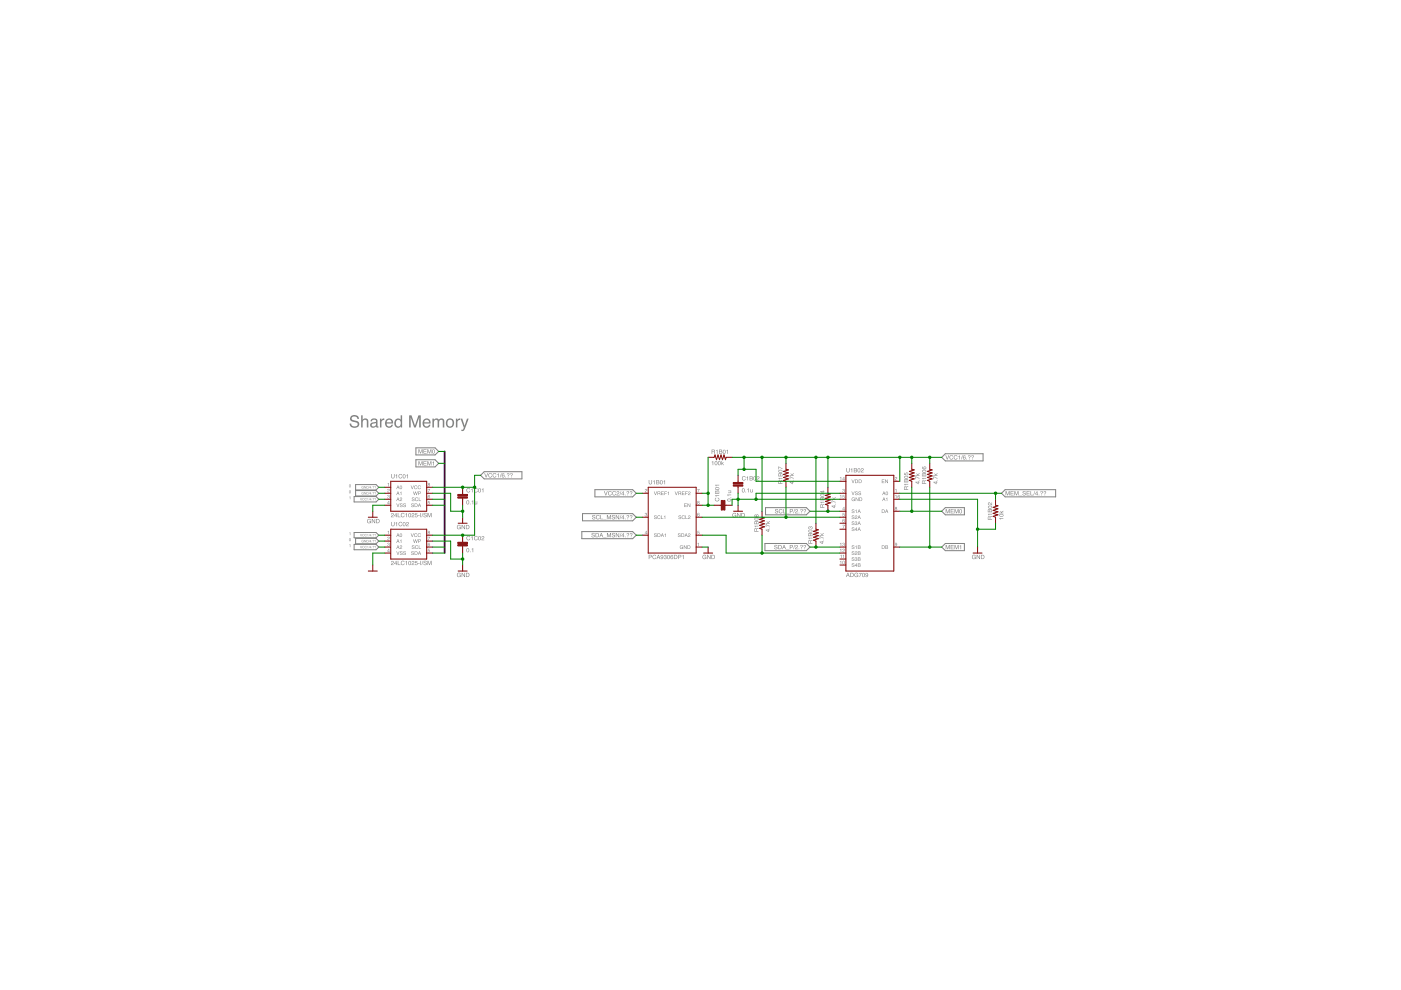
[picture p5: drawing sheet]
<svg xmlns="http://www.w3.org/2000/svg" width="297mm" height="210mm" viewBox="0 0 297 210" stroke-linecap="round" stroke-linejoin="round" font-family="sans-serif">
<g fill="#808080">
<path d="M74.5 88.2a1.01 1.01 0 0 1 1.6 .6h-.3a.6 .6 0 0 0-.7-.5 .6 .6 0 0 0-.5 .6l.1 .1a2.1 2.1 0 0 1 1.4 .7 1.03 1.03 0 0 1-.7 1 1.03 1.03 0 0 1-1.2-.4l-.1-.5h.4a.68 .68 0 0 0 .6 .6 .68 .68 0 0 0 .7-.6l-.2-.2a1.44 1.44 0 0 1-1.4-.8zM76.6 88.1h.3v.9a.65 .65 0 0 1 .8-.3 .65 .65 0 0 1 .4 .7v1.2h-.3v-1.1a.46 .46 0 0 0-.6-.5 .46 .46 0 0 0-.3 .6v1h-.3zM78.8 90a.45 .45 0 0 0 .6 .4 .45 .45 0 0 0 .3-.7zM78.7 89a.81 .81 0 0 1 1.3 .2v1.2h.2v.2h-.3l-.2-.2a.63 .63 0 0 1-.9 .3 .63 .63 0 0 1 0-1l.9-.3a.42 .42 0 0 0-.4-.4 .42 .42 0 0 0-.4 .3h-.3zM80.6 88.8h.3v.3l.3-.3 .3-.1v.4a.5 .5 0 0 0-.6 .5v1h-.3zM81.9 89a.86 .86 0 0 1 1-.2 .86 .86 0 0 1 .4 1h-1.3a.53 .53 0 0 0 .4 .6 .53 .53 0 0 0 .6-.4h.3a.91 .91 0 0 1-1.3 .6 .91 .91 0 0 1-.3-1.4zM82.1 89.1l-.1 .4h1l-.3-.5zM84.1 89.2a.65 .65 0 0 0-.1 .9 .65 .65 0 0 0 .8 .1 .65 .65 0 0 0 .1-.8 .65 .65 0 0 0-.8-.2zM84 88.9l.6-.1 .4 .2v-.9h.3v2.5h-.3v-.2a.81 .81 0 0 1-1.1 .1 .81 .81 0 0 1-.3-1zM86.7 88.1h.5l.8 2.1 .7-2.1h.5v2.5h-.3v-2.1l-.7 2.1h-.4l-.7-2.1v2.1h-.4zM89.8 89a.86 .86 0 0 1 1.1-.2 .86 .86 0 0 1 .4 1h-1.4a.53 .53 0 0 0 .4 .6 .53 .53 0 0 0 .7-.4h.3a.91 .91 0 0 1-1.3 .6 .91 .91 0 0 1-.3-1.4zM90.1 89.1l-.2 .4h1.1l-.4-.5zM91.7 88.8h.3v.2a.61 .61 0 0 1 1 0 .62 .62 0 0 1 .8-.3 .62 .62 0 0 1 .4 .7v1.2h-.3v-1.3a.4 .4 0 0 0-.5-.3 .4 .4 0 0 0-.3 .5v1.1h-.3v-1.2a.42 .42 0 0 0-.6-.4 .42 .42 0 0 0-.2 .6v1h-.3zM95.1 89.1a.67 .67 0 0 0-.2 .9 .67 .67 0 0 0 .9 .2 .68 .68 0 0 0 .1-.9 .68 .68 0 0 0-.8-.2zM94.8 89a.93 .93 0 0 1 1.2 .1 .93 .93 0 0 1 0 1.3 .93 .93 0 0 1-1.2 0l-.3-.7zM96.7 88.8h.3v.3l.3-.3 .3-.1v.4a.5 .5 0 0 0-.6 .5v1h-.3zM97.6 88.8h.4l.5 1.5 .5-1.5h.4l-.8 2a.6 .6 0 0 1-.7 .6l-.1-.3h.3l.2-.4z" fill-rule="evenodd"/>
<path d="M74.1 102.7a.26 .26 0 0 1 .3 .1 .26 .26 0 0 1-.1 .4 .26 .26 0 0 1-.3-.1zM74.1 102.8v.4a.23 .23 0 0 0 .2-.2 .23 .23 0 0 0-.2-.2z" fill-rule="evenodd"/>
<path d="M74.1 104a.26 .26 0 0 1 .3 .1 .26 .26 0 0 1-.1 .3 .26 .26 0 0 1-.3 0zM74.1 104v.5a.23 .23 0 0 0 .2-.2 .23 .23 0 0 0-.2-.3z" fill-rule="evenodd"/>
<path d="M74.1 114.1a.26 .26 0 0 1 .3 .2 .26 .26 0 0 1-.1 .3 .26 .26 0 0 1-.3 0zM74.1 114.2v.5a.23 .23 0 0 0 .2-.3 .23 .23 0 0 0-.2-.2z" fill-rule="evenodd"/>
<path d="M74 115.5l.3-.1v.6l-.1-.4z" fill-rule="evenodd"/>
<path d="M74 113l.3-.2v.7l-.1-.5z" fill-rule="evenodd"/>
<path d="M74 105.4l.3-.2v.7l-.1-.5z" fill-rule="evenodd"/>
<path d="M82.9 108.9a.31 .31 0 0 1 .6 .1 .31 .31 0 0 1-.4 .4l-.1 .2 .5 .1h-.6l.3-.5a.18 .18 0 0 0 .2-.2 .18 .18 0 0 0-.2-.1 .18 .18 0 0 0-.2 .2zM84 109l-.3 .3h.3zM84 108.8l.1 .5h.1l-.1 .4-.1-.3h-.4zM84.3 108.8h.1v.8l.5 .1h-.6zM85.1 108.9l.5-.1 .2 .2a.35 .35 0 0 0-.5-.2 .35 .35 0 0 0-.2 .5 .35 .35 0 0 0 .5 .2l.2-.2a.4 .4 0 0 1-.5 .4 .4 .4 0 0 1-.3-.5zM85.9 109l.4-.2v.9h-.1v-.7zM86.7 108.8a.41 .41 0 0 1 .5 .4 .41 .41 0 0 1-.5 .4l-.1-.4zM86.8 108.9a.33 .33 0 0 0-.1 .4 .33 .33 0 0 0 .3 .2v-.5zM87.3 108.9a.31 .31 0 0 1 .5 .1 .31 .31 0 0 1-.3 .4l-.1 .2 .5 .1h-.6l.3-.5a.18 .18 0 0 0 .2-.2 .18 .18 0 0 0-.3-.1 .18 .18 0 0 0-.1 .2zM88.1 108.8h.4l-.4 .1v.2a.3 .3 0 0 1 .4 .2 .3 .3 0 0 1-.2 .4 .3 .3 0 0 1-.3-.3h.1a.19 .19 0 0 0 .3 .1 .19 .19 0 0 0 0-.3 .19 .19 0 0 0-.3 .1zM88.7 109.3l.3 .1zM89.1 108.8h.2v.9h-.2zM89.7 108.8l-.3 .9zM89.9 108.8h.4l.1 .1v.1a.21 .21 0 0 0-.3-.2 .21 .21 0 0 0-.2 .3h.1a.36 .36 0 0 1 .5 .2 .36 .36 0 0 1-.3 .5 .36 .36 0 0 1-.4-.4h.1a.24 .24 0 0 0 .2 .2 .24 .24 0 0 0 .3-.2l-.1-.1a.32 .32 0 0 1-.4-.1 .32 .32 0 0 1 0-.4zM90.6 108.8h.2l.3 .7 .2-.7h.2v.9h-.1v-.8l-.3 .8h-.1l-.2-.8v.8h-.2z" fill-rule="evenodd"/>
<path d="M82.9 119.1a.31 .31 0 0 1 .6 0 .32 .32 0 0 1-.4 .5l-.1 .1 .5 .1h-.6l.3-.4a.18 .18 0 0 0 .2-.2 .18 .18 0 0 0-.2-.2 .18 .18 0 0 0-.2 .2zM84 119.1l-.3 .4h.3zM84 118.9l.1 .6h.1l-.1 .3-.1-.2h-.4zM84.3 118.9h.1v.8l.5 .1h-.6zM85.1 119l.5-.1 .2 .3a.35 .35 0 0 0-.5-.2 .35 .35 0 0 0-.2 .5 .35 .35 0 0 0 .5 .1l.2-.1a.4 .4 0 0 1-.5 .3 .4 .4 0 0 1-.3-.5zM85.9 119.1l.4-.2v.9h-.1v-.6zM86.7 119a.41 .41 0 0 1 .5 .4 .41 .41 0 0 1-.5 .4l-.1-.4zM86.8 119.1a.33 .33 0 0 0-.1 .3 .33 .33 0 0 0 .3 .3v-.6zM87.3 119.1a.31 .31 0 0 1 .5 0 .31 .31 0 0 1-.3 .5l-.1 .1 .5 .1h-.6l.3-.4a.18 .18 0 0 0 .2-.2 .18 .18 0 0 0-.3-.2 .18 .18 0 0 0-.1 .2zM88.1 118.9h.4l-.4 .2v.2a.3 .3 0 0 1 .4 .1 .3 .3 0 0 1-.2 .4 .3 .3 0 0 1-.3-.2h.1a.19 .19 0 0 0 .3 .1 .19 .19 0 0 0 0-.3 .19 .19 0 0 0-.3 0zM88.7 119.4l.3 .1zM89.1 118.9h.2v.9h-.2zM89.7 118.9l-.3 .9zM89.9 119l.4-.1 .1 .1v.2a.21 .21 0 0 0-.3-.2 .21 .21 0 0 0-.2 .2h.1a.36 .36 0 0 1 .5 .3 .36 .36 0 0 1-.3 .4 .36 .36 0 0 1-.4-.4h.1a.24 .24 0 0 0 .2 .2 .24 .24 0 0 0 .3-.2l-.1-.1a.32 .32 0 0 1-.4-.1 .32 .32 0 0 1 0-.3zM90.6 118.9h.2l.3 .8 .2-.8h.2v.9h-.1v-.7l-.3 .7h-.1l-.2-.7v.7h-.2z" fill-rule="evenodd"/>
<path d="M137.5 117.6h.5a.26 .26 0 0 1 .2 .3 .26 .26 0 0 1-.2 .3h-.3v.3h-.2zM137.7 117.7v.4l.4-.1-.1-.2zM138.4 117.8l.5-.2 .2 .3a.35 .35 0 0 0-.4-.2 .35 .35 0 0 0-.2 .5 .35 .35 0 0 0 .4 .2l.2-.2a.4 .4 0 0 1-.4 .4 .4 .4 0 0 1-.4-.5zM139.6 117.8l-.2 .4h.3zM139.5 117.6h.2l.3 .9-.2-.2h-.4l-.2 .2zM140.1 117.8a.37 .37 0 0 1 .5 .3 .37 .37 0 0 1-.5 .3l.3 .1 .1-.4a.28 .28 0 0 1-.4 .1 .28 .28 0 0 1 0-.4zM140.2 118a.19 .19 0 0 0 .3 0 .19 .19 0 0 0-.3 0zM140.8 117.8l.2-.1a.22 .22 0 0 1 .3 .1 .22 .22 0 0 1-.1 .3 .29 .29 0 0 1-.1 .5 .29 .29 0 0 1-.4-.3h.1a.18 .18 0 0 0 .3 .2 .2 .2 0 0 0 0-.4l-.1-.1 .2-.1a.17 .17 0 0 0-.2-.1 .17 .17 0 0 0-.1 .2zM141.6 117.7a.41 .41 0 0 1 .4 .4 .41 .41 0 0 1-.4 .4l-.2-.4zM141.7 117.8a.33 .33 0 0 0-.2 .4 .33 .33 0 0 0 .4 .2v-.5zM142.3 117.7h.3l.1 .2-.3-.1-.1 .3a.3 .3 0 0 1 .4 0 .3 .3 0 0 1-.1 .5 .3 .3 0 0 1-.4-.3zM142.3 118.3a.19 .19 0 0 0 .3 0 .19 .19 0 0 0-.3 0zM143 117.7v.7l.5-.1a.37 .37 0 0 0-.1-.5 .37 .37 0 0 0-.4-.1zM142.9 117.6h.3a.45 .45 0 0 1 .4 .5 .45 .45 0 0 1-.4 .4h-.3zM143.8 117.6h.4a.26 .26 0 0 1 .3 .3 .26 .26 0 0 1-.3 .3h-.3v.3h-.1zM143.9 117.7v.4l.4-.1v-.2zM144.6 117.8l.4-.1v.8h-.2v-.6z" fill-rule="evenodd"/>
<path d="M150.9 97.9l.3-.1v.8h-.1v-.6zM151.6 97.8a.41 .41 0 0 1 .5 .4 .41 .41 0 0 1-.4 .4l-.2-.4zM151.7 97.9a.33 .33 0 0 0-.1 .4 .33 .33 0 0 0 .3 .2l.1-.6zM152.3 97.8a.41 .41 0 0 1 .5 .4 .41 .41 0 0 1-.4 .4l-.2-.4zM152.4 97.9a.33 .33 0 0 0-.1 .4 .33 .33 0 0 0 .3 .2v-.6zM152.9 97.7l.1 .5 .5-.2-.3 .2 .3 .4-.4-.3-.2 .3z" fill-rule="evenodd"/>
<path d="M149.1 117.7l.4-.1 .2 .3a.36 .36 0 0 0-.4-.2 .36 .36 0 0 0-.2 .5 .36 .36 0 0 0 .5 .2v-.2l-.2-.1h.3v.4l-.1-.1a.45 .45 0 0 1-.6 0 .45 .45 0 0 1 .1-.7zM149.9 117.6h.2l.4 .8v-.8h.1v.9l-.5-.7v.7h-.2zM151 117.7v.7l.4-.1a.37 .37 0 0 0 0-.5 .37 .37 0 0 0-.4-.1zM150.8 117.6h.4a.45 .45 0 0 1 .4 .5 .45 .45 0 0 1-.4 .4h-.4z" fill-rule="evenodd"/>
<path d="M157.4 103.6a.41 .41 0 0 1 .5 .4 .41 .41 0 0 1-.5 .4l-.1-.4zM157.5 103.6a.33 .33 0 0 0-.1 .4 .33 .33 0 0 0 .3 .2v-.5zM158 104.3l.2 .1zM158.4 103.7l.3-.2v.9h-.1v-.6zM159.1 103.7l.2 .6 .3-.6v.7l-.1-.1a.23 .23 0 0 1-.3 .1 .23 .23 0 0 1-.1-.2z" fill-rule="evenodd"/>
<path d="M154.2 105.9a.41 .41 0 0 1 .5-.2 .41 .41 0 0 1 .2 .6h-.5zM154.3 105.9a.3 .3 0 0 0 .3 .3 .3 .3 0 0 0 .3-.3zM154.9 105.4l.1 .2zM154.2 104.9h.8v.1h-.6l-.1 .2zM154.4 104h.6l-.1 .1a.23 .23 0 0 1 .1 .3 .23 .23 0 0 1-.2 .1h-.4l.5-.2z" fill-rule="evenodd"/>
<path d="M155.4 108.9l.4-.1 .3 .2a.36 .36 0 0 0-.5-.1 .36 .36 0 0 0-.2 .4 .36 .36 0 0 0 .5 .2l.1-.2-.3-.1h.4v.5l-.1-.2a.45 .45 0 0 1-.7 0 .45 .45 0 0 1 .1-.6zM156.3 108.8h.1l.5 .7v-.7h.1v.9l-.6-.8v.8h-.1zM157.3 108.9v.7l.5-.2a.37 .37 0 0 0-.1-.4 .37 .37 0 0 0-.4-.1zM157.2 108.8h.4a.45 .45 0 0 1 .3 .4 .45 .45 0 0 1-.3 .5h-.4z" fill-rule="evenodd"/>
<path d="M206.2 117.7l.4-.1 .3 .3a.36 .36 0 0 0-.5-.2 .36 .36 0 0 0-.2 .5 .36 .36 0 0 0 .5 .2l.1-.2-.3-.1h.4v.4l-.1-.1a.45 .45 0 0 1-.7 0 .45 .45 0 0 1 .1-.7zM207.1 117.6h.1l.5 .8v-.8h.1v.9l-.6-.7v.7h-.1zM208.1 117.7v.7l.5-.1a.37 .37 0 0 0-.1-.5 .37 .37 0 0 0-.4-.1zM208 117.6h.3a.45 .45 0 0 1 .4 .5 .45 .45 0 0 1-.4 .4h-.3z" fill-rule="evenodd"/>
<path d="M211.9 109.9h.8v.1h-.6l-.1 .2zM211.9 109.1a.41 .41 0 0 1 .5-.1 .41 .41 0 0 1 .2 .5h-.5zM212 109.2a.3 .3 0 0 0 .3 .2 .3 .3 0 0 0 .3-.3zM212.1 108.3l.2 .2 .4-.2-.3 .3 .3 .2h-.9l.6-.1z" fill-rule="evenodd"/>
<path d="M99 106.1a.41 .41 0 0 1 .5 .4 .41 .41 0 0 1-.5 .4l-.1-.4zM99.1 106.2a.33 .33 0 0 0-.1 .4 .33 .33 0 0 0 .3 .2v-.5zM99.6 106.8l.2 .1zM100 106.2l.3-.1v.8h-.1v-.6zM100.7 106.3l.2 .6 .3-.6v.6l-.1-.1a.23 .23 0 0 1-.3 .1 .23 .23 0 0 1-.1-.2z" fill-rule="evenodd"/>
<path d="M99 116.3a.41 .41 0 0 1 .5 .4 .41 .41 0 0 1-.5 .4l-.1-.4zM99.1 116.3a.33 .33 0 0 0-.1 .4 .33 .33 0 0 0 .3 .2v-.5zM99.6 116.9l.2 .2zM100 116.4l.3-.2v.9h-.1v-.6z" fill-rule="evenodd"/>
<path d="M97 111.4l.4-.1 .3 .3a.36 .36 0 0 0-.5-.2 .36 .36 0 0 0-.2 .5 .36 .36 0 0 0 .5 .1l.1-.2-.3-.1h.4v.5l-.1-.1a.45 .45 0 0 1-.7 0 .45 .45 0 0 1 .1-.7zM97.9 111.3h.1l.5 .7v-.7h.1v.9l-.6-.7v.7h-.1zM98.9 111.4v.7l.5-.2a.37 .37 0 0 0-.1-.4 .37 .37 0 0 0-.4-.1zM98.8 111.3h.3a.45 .45 0 0 1 .4 .4 .45 .45 0 0 1-.4 .5h-.3z" fill-rule="evenodd"/>
<path d="M97 121.6l.4-.2 .3 .3a.36 .36 0 0 0-.5-.2 .36 .36 0 0 0-.2 .5 .36 .36 0 0 0 .5 .2l.1-.2-.3-.1h.4v.4l-.1-.1a.45 .45 0 0 1-.7 0 .45 .45 0 0 1 .1-.6zM97.9 121.4h.1l.5 .8v-.8h.1v.9l-.6-.7v.7h-.1zM98.9 121.6v.6l.5-.1a.37 .37 0 0 0-.1-.4 .37 .37 0 0 0-.4-.1zM98.8 121.4h.3a.45 .45 0 0 1 .4 .5 .45 .45 0 0 1-.4 .4h-.3z" fill-rule="evenodd"/>
<path d="M77.9 110.1l.5-.1 .2 .3a.36 .36 0 0 0-.4-.2 .36 .36 0 0 0-.2 .5 .36 .36 0 0 0 .4 .2l.1-.3-.2-.1h.3v.5l-.1-.1a.45 .45 0 0 1-.6 0 .45 .45 0 0 1 0-.7zM78.8 110h.2l.4 .8v-.8h.1v.9l-.6-.7v.7h-.1zM79.9 110.1v.7l.4-.1a.37 .37 0 0 0 0-.5 .37 .37 0 0 0-.4-.1zM79.7 110h.4a.45 .45 0 0 1 .4 .5 .45 .45 0 0 1-.4 .4h-.4z" fill-rule="evenodd"/>
<path d="M173.9 115l.4 .2v-.2zM173.8 114.8h.5l.1-.1 .2 .3h-.2l-.1 .3zM174.5 114.4l.1 .2zM173.8 113.7l.8 .5-.7-.4v.5h-.1zM174 113l.2 .3 .4-.3-.3 .4 .3 .2h-.9l.6-.2z" fill-rule="evenodd"/>
<path d="M176.5 107.3l.4 .3v-.3zM176.3 107.2h.6l.1-.1 .2 .2h-.2l-.1 .4zM177 106.8l.2 .2zM176.3 106.1l.9 .4-.8-.3v.5h-.1zM176.5 105.4l.3 .3 .4-.3-.3 .3 .3 .2h-.9l.5-.1z" fill-rule="evenodd"/>
<path d="M194.3 102.3l.3 .2v-.2zM194.1 102.2h.5l.1-.2 .3 .3h-.3l-.1 .4zM194.8 101.8l.2 .1zM194.1 101l.9 .5-.8-.4v.5h-.1zM194.3 100.3l.2 .3 .5-.3-.4 .4 .4 .2h-.9l.5-.1z" fill-rule="evenodd"/>
<path d="M198.1 102.3l.4 .2v-.2zM197.9 102.2h.6l.1-.2 .2 .3h-.2l-.2 .4zM198.6 101.8l.2 .1zM197.9 101l.9 .5-.8-.4v.5h-.1zM198.1 100.3l.3 .3 .4-.3-.4 .4 .4 .2h-.9l.5-.1z" fill-rule="evenodd"/>
<path d="M167.6 102.3l.4 .2v-.2zM167.4 102.2h.6l.1-.2 .2 .3h-.2l-.1 .4zM168.2 101.8l.1 .1zM167.4 101l.9 .5-.8-.4v.5h-.1zM167.6 100.3l.3 .3 .4-.3-.3 .4 .3 .2h-.9l.5-.1z" fill-rule="evenodd"/>
<path d="M162.5 112.4l.4 .3v-.3zM162.3 112.3h.6l.1-.1 .2 .2h-.2l-.1 .4zM163.1 111.9l.1 .1zM162.4 111.1l.8 .5-.7-.3v.4h-.1zM162.6 110.5l.2 .2 .4-.2-.3 .3 .3 .2h-.9l.5-.1z" fill-rule="evenodd"/>
<path d="M84.4 103.1l-.2 .3h.3zM84.3 102.9l.4 .8-.2-.2h-.3l-.2 .2zM84.9 103a.32 .32 0 0 1 .4 .3 .32 .32 0 0 1-.5 .3zM84.9 103.1a.28 .28 0 0 0-.1 .3 .28 .28 0 0 0 .3 .2v-.5z" fill-rule="evenodd"/>
<path d="M82.2 102.5l.2-.1v.7l-.1-.5z" fill-rule="evenodd"/>
<path d="M84.4 104.3l-.2 .4h.3zM84.3 104.2l.4 .8-.2-.3h-.3l-.2 .3zM84.8 104.4l.3-.2v.8l-.1-.6z" fill-rule="evenodd"/>
<path d="M82.2 103.8a.27 .27 0 0 1 .4 .1 .27 .27 0 0 1-.3 .3l-.1 .1 .4 .1h-.5l.4-.5-.1-.2-.3 .2z" fill-rule="evenodd"/>
<path d="M84.4 105.6l-.2 .3h.3zM84.3 105.5l.4 .7-.2-.2h-.3l-.2 .2zM84.8 105.6a.27 .27 0 0 1 .5 .1 .27 .27 0 0 1-.4 .3v.1l.4 .1h-.5l.4-.5-.2-.1-.2 .2z" fill-rule="evenodd"/>
<path d="M82.2 105l.2-.1a.19 .19 0 0 1 .2 .1 .19 .19 0 0 1-.1 .3 .21 .21 0 0 1 .1 .2 .21 .21 0 0 1-.2 .2 .21 .21 0 0 1-.2-.3l.3 .2v-.2l-.2-.1 .2-.2-.1-.1-.3 .2z" fill-rule="evenodd"/>
<path d="M84 106.7l.4 .7 .3-.7-.3 .8zM84.9 106.8l.4 .1v.1l-.3-.2v.2a.26 .26 0 0 1 .4 .2 .26 .26 0 0 1-.2 .3 .26 .26 0 0 1-.3-.2 .2 .2 0 0 0 .2 .1 .2 .2 0 0 0 .2-.1l-.1-.1a.27 .27 0 0 1-.3-.1 .27 .27 0 0 1 0-.3zM85.6 106.8l.4 .1v.1l-.3-.2v.2a.26 .26 0 0 1 .4 .2 .26 .26 0 0 1-.2 .3 .26 .26 0 0 1-.3-.2 .2 .2 0 0 0 .2 .1 .2 .2 0 0 0 .2-.1l-.1-.1a.27 .27 0 0 1-.3-.1 .27 .27 0 0 1 0-.3z" fill-rule="evenodd"/>
<path d="M82.4 106.3l-.2 .4h.2zM82.4 106.2l.2 .5-.1 .2-.1-.1h-.3z" fill-rule="evenodd"/>
<path d="M87.3 106.8l.4 .1v.1l-.3-.2v.2a.26 .26 0 0 1 .4 .2 .26 .26 0 0 1-.2 .3 .26 .26 0 0 1-.3-.2 .2 .2 0 0 0 .2 .1 .2 .2 0 0 0 .2-.1l-.1-.1a.27 .27 0 0 1-.3-.1 .27 .27 0 0 1 0-.3zM88 106.8v.6l.4-.1a.32 .32 0 0 0 0-.4 .32 .32 0 0 0-.4-.1zM87.9 106.7h.3a.38 .38 0 0 1 .3 .4 .38 .38 0 0 1-.3 .4h-.3zM88.9 106.9l-.1 .3h.3zM88.9 106.7l.4 .8-.2-.2h-.3l-.2 .2z" fill-rule="evenodd"/>
<path d="M90.8 106.2h.3l-.3 .1v.2a.26 .26 0 0 1 .4 .1 .26 .26 0 0 1-.2 .4 .26 .26 0 0 1-.3-.2h.1a.16 .16 0 0 0 .2 0 .16 .16 0 0 0 0-.2 .16 .16 0 0 0-.2 0z" fill-rule="evenodd"/>
<path d="M87.4 105.5l.5 .1-.1 .1-.3-.1v.2a.26 .26 0 0 1 .4 .1 .26 .26 0 0 1-.2 .4 .26 .26 0 0 1-.3-.3 .2 .2 0 0 0 .2 .2 .2 .2 0 0 0 .2-.2l-.1-.1a.27 .27 0 0 1-.3-.1 .27 .27 0 0 1 0-.3zM88.1 105.6l.4-.1 .2 .2a.28 .28 0 0 0-.4-.2 .28 .28 0 0 0-.2 .4 .28 .28 0 0 0 .4 .1h.2a.34 .34 0 0 1-.4 .2 .34 .34 0 0 1-.3-.4zM88.8 105.5l.1 .6 .4 .1h-.5z" fill-rule="evenodd"/>
<path d="M90.8 105l.3-.1 .1 .2-.3-.1-.1 .3a.26 .26 0 0 1 .4 0 .26 .26 0 0 1-.2 .4 .26 .26 0 0 1-.3-.2zM90.8 105.4a.16 .16 0 0 0 .3 0 .16 .16 0 0 0-.3 0z" fill-rule="evenodd"/>
<path d="M87.6 104.2l.3 .6 .1-.6 .3 .6 .3-.6-.2 .8-.3-.7-.3 .7zM88.7 104.2h.3a.22 .22 0 0 1 .2 .2 .22 .22 0 0 1-.2 .2h-.2l-.1 .4zM88.8 104.3v.3l.3-.1v-.2z" fill-rule="evenodd"/>
<path d="M90.7 103.7h.5l-.3 .7-.1-.1 .3-.5z" fill-rule="evenodd"/>
<path d="M87.1 102.9l.3 .7 .3-.7-.2 .8zM87.9 103l.4-.1 .2 .3a.28 .28 0 0 0-.4-.2 .28 .28 0 0 0-.1 .4 .28 .28 0 0 0 .4 .1l.1-.1a.34 .34 0 0 1-.4 .3 .34 .34 0 0 1-.3-.4zM88.7 103l.3-.1 .2 .3a.28 .28 0 0 0-.3-.2 .28 .28 0 0 0-.2 .4 .28 .28 0 0 0 .4 .1l.1-.1a.34 .34 0 0 1-.4 .3 .34 .34 0 0 1-.2-.4z" fill-rule="evenodd"/>
<path d="M90.8 102.6a.13 .13 0 0 0 .2 0 .13 .13 0 0 0-.2 0zM90.8 102.9a.15 .15 0 0 0 .3 0 .15 .15 0 0 0-.3 0zM90.8 102.5a.21 .21 0 0 1 .3-.1 .21 .21 0 0 1 0 .3 .23 .23 0 0 1 0 .4 .23 .23 0 0 1-.3 0 .23 .23 0 0 1 0-.4z" fill-rule="evenodd"/>
<path d="M82.9 100.5h.2v.6a.23 .23 0 0 0 .2 .2 .23 .23 0 0 0 .2-.2v-.6h.2v.5a.36 .36 0 0 1-.4 .4 .36 .36 0 0 1-.4-.4zM83.9 100.7l.3-.2v.9h-.1v-.6zM84.6 100.6l.5-.1 .2 .3a.35 .35 0 0 0-.5-.2 .35 .35 0 0 0-.2 .5 .35 .35 0 0 0 .5 .1l.2-.1a.4 .4 0 0 1-.5 .3 .4 .4 0 0 1-.3-.4zM85.5 100.6a.41 .41 0 0 1 .5 .4 .41 .41 0 0 1-.5 .4l-.1-.4zM85.6 100.7a.33 .33 0 0 0-.1 .3 .33 .33 0 0 0 .3 .3v-.6zM86.2 100.7l.3-.2v.9h-.1v-.6z" fill-rule="evenodd"/>
<path d="M84.4 113.2l-.2 .3h.3zM84.3 113.1l.4 .7-.2-.2h-.3l-.2 .2zM84.9 113.1a.32 .32 0 0 1 .4 .4 .32 .32 0 0 1-.5 .2zM84.9 113.2a.28 .28 0 0 0-.1 .3 .28 .28 0 0 0 .3 .2v-.4z" fill-rule="evenodd"/>
<path d="M82.2 112.7l.2-.2v.8l-.1-.5z" fill-rule="evenodd"/>
<path d="M84.4 114.5l-.2 .3h.3zM84.3 114.4l.4 .7-.2-.2h-.3l-.2 .2zM84.8 114.5l.3-.1v.7l-.1-.5z" fill-rule="evenodd"/>
<path d="M82.2 113.9a.27 .27 0 0 1 .4 .1 .27 .27 0 0 1-.3 .4l-.1 .1 .4 .1h-.5l.4-.6-.1-.1-.3 .2z" fill-rule="evenodd"/>
<path d="M84.4 115.7l-.2 .4h.3zM84.3 115.6l.4 .8-.2-.2h-.3l-.2 .2zM84.8 115.7a.27 .27 0 0 1 .5 .2 .27 .27 0 0 1-.4 .3v.1l.4 .1h-.5l.4-.5-.2-.2-.2 .2z" fill-rule="evenodd"/>
<path d="M82.2 115.2l.2-.1a.19 .19 0 0 1 .2 .1 .19 .19 0 0 1-.1 .2 .21 .21 0 0 1 .1 .3 .21 .21 0 0 1-.2 .1 .21 .21 0 0 1-.2-.2l.3 .1v-.1l-.2-.2 .2-.1-.1-.1-.3 .1z" fill-rule="evenodd"/>
<path d="M84 116.9l.4 .6 .3-.6-.3 .8zM84.9 116.9l.4 .1v.1l-.3-.1v.2a.26 .26 0 0 1 .4 .1 .26 .26 0 0 1-.2 .4 .26 .26 0 0 1-.3-.3v.1a.2 .2 0 0 0 .2 .1 .2 .2 0 0 0 .2-.2l-.1-.1a.27 .27 0 0 1-.3 0 .27 .27 0 0 1 0-.4zM85.6 116.9l.4 .1v.1l-.3-.1v.2a.26 .26 0 0 1 .4 .1 .26 .26 0 0 1-.2 .4 .26 .26 0 0 1-.3-.3v.1a.2 .2 0 0 0 .2 .1 .2 .2 0 0 0 .2-.2l-.1-.1a.27 .27 0 0 1-.3 0 .27 .27 0 0 1 0-.4z" fill-rule="evenodd"/>
<path d="M82.4 116.5l-.2 .3h.2zM82.4 116.3l.2 .5-.1 .3-.1-.2h-.3z" fill-rule="evenodd"/>
<path d="M87.3 116.9l.4 .1v.1l-.3-.1v.2a.26 .26 0 0 1 .4 .1 .26 .26 0 0 1-.2 .4 .26 .26 0 0 1-.3-.3v.1a.2 .2 0 0 0 .2 .1 .2 .2 0 0 0 .2-.2l-.1-.1a.27 .27 0 0 1-.3 0 .27 .27 0 0 1 0-.4zM88 117v.6l.4-.2a.32 .32 0 0 0 0-.3 .32 .32 0 0 0-.4-.1zM87.9 116.9h.3a.38 .38 0 0 1 .3 .4 .38 .38 0 0 1-.3 .4h-.3zM88.9 117l-.1 .3h.3zM88.9 116.9l.4 .8-.2-.3h-.3l-.2 .3z" fill-rule="evenodd"/>
<path d="M90.8 116.4h.3l-.3 .1v.2a.26 .26 0 0 1 .4 .1 .26 .26 0 0 1-.2 .3 .26 .26 0 0 1-.3-.2h.1a.16 .16 0 0 0 .2 .1 .16 .16 0 0 0 0-.3 .16 .16 0 0 0-.2 .1z" fill-rule="evenodd"/>
<path d="M87.4 115.7h.5l-.1 .1-.3-.1v.2a.26 .26 0 0 1 .4 .1 .26 .26 0 0 1-.2 .4 .26 .26 0 0 1-.3-.3v.1a.2 .2 0 0 0 .2 .1 .2 .2 0 0 0 .2-.2h-.1a.27 .27 0 0 1-.3-.1 .27 .27 0 0 1 0-.3zM88.1 115.7l.4-.1 .2 .3a.28 .28 0 0 0-.4-.2 .28 .28 0 0 0-.2 .4 .28 .28 0 0 0 .4 .1l.2-.1a.34 .34 0 0 1-.4 .3 .34 .34 0 0 1-.3-.4zM88.8 115.6l.1 .7 .4 .1h-.5z" fill-rule="evenodd"/>
<path d="M90.8 115.1h.3l.1 .2-.3-.1-.1 .2a.26 .26 0 0 1 .4 .1 .26 .26 0 0 1-.2 .4 .26 .26 0 0 1-.3-.2zM90.8 115.6a.16 .16 0 0 0 .3 0 .16 .16 0 0 0-.3 0z" fill-rule="evenodd"/>
<path d="M87.6 114.4l.3 .6 .1-.6 .3 .6 .3-.6-.2 .7-.3-.6-.3 .6zM88.7 114.4h.3a.22 .22 0 0 1 .2 .2 .22 .22 0 0 1-.2 .2h-.2l-.1 .3zM88.8 114.4v.3l.3-.1v-.1z" fill-rule="evenodd"/>
<path d="M90.7 113.8h.5l-.3 .8-.1-.2 .3-.5z" fill-rule="evenodd"/>
<path d="M87.1 113.1l.3 .6 .3-.6-.2 .7zM87.9 113.2l.4-.1 .2 .2a.28 .28 0 0 0-.4-.2 .28 .28 0 0 0-.1 .4 .28 .28 0 0 0 .4 .1h.1a.34 .34 0 0 1-.4 .3 .34 .34 0 0 1-.3-.4zM88.7 113.2l.3-.1 .2 .2a.28 .28 0 0 0-.3-.2 .28 .28 0 0 0-.2 .4 .28 .28 0 0 0 .4 .1h.1a.34 .34 0 0 1-.4 .3 .34 .34 0 0 1-.2-.4z" fill-rule="evenodd"/>
<path d="M90.8 112.7a.13 .13 0 0 0 .2 0 .13 .13 0 0 0-.2 0zM90.8 113.1a.15 .15 0 0 0 .3 0 .15 .15 0 0 0-.3 0zM90.8 112.6a.21 .21 0 0 1 .3 0 .21 .21 0 0 1 0 .3 .23 .23 0 0 1 0 .3 .23 .23 0 0 1-.3 0 .23 .23 0 0 1 0-.3z" fill-rule="evenodd"/>
<path d="M82.9 110.7h.2v.5a.23 .23 0 0 0 .2 .3 .23 .23 0 0 0 .2-.3v-.5h.2v.5a.36 .36 0 0 1-.4 .4 .36 .36 0 0 1-.4-.4zM83.9 110.9l.3-.2v.9h-.1v-.7zM84.6 110.8l.5-.1 .2 .2a.35 .35 0 0 0-.5-.2 .35 .35 0 0 0-.2 .5 .35 .35 0 0 0 .5 .2l.2-.2a.4 .4 0 0 1-.5 .4 .4 .4 0 0 1-.3-.5zM85.5 110.7a.41 .41 0 0 1 .5 .4 .41 .41 0 0 1-.5 .5l-.1-.5zM85.6 110.8a.33 .33 0 0 0-.1 .4 .33 .33 0 0 0 .3 .2v-.5zM86.1 110.8a.31 .31 0 0 1 .6 .1 .31 .31 0 0 1-.4 .4l-.1 .2 .5 .1h-.6l.3-.5a.18 .18 0 0 0 .2-.2 .18 .18 0 0 0-.2-.1 .18 .18 0 0 0-.2 .2z" fill-rule="evenodd"/>
<path d="M138.8 109.3l.4 .1-.1 .1-.2-.1v.2a.26 .26 0 0 1 .4 .1 .26 .26 0 0 1-.2 .4 .26 .26 0 0 1-.3-.3v.1a.2 .2 0 0 0 .2 .1 .2 .2 0 0 0 .2-.2l-.1-.1a.27 .27 0 0 1-.3-.1 .27 .27 0 0 1 0-.3zM139.4 109.4l.4-.1 .2 .2a.28 .28 0 0 0-.4-.2 .28 .28 0 0 0-.1 .4 .28 .28 0 0 0 .4 .1h.1a.34 .34 0 0 1-.4 .3 .34 .34 0 0 1-.2-.4zM140.2 109.3l.1 .6 .3 .1h-.4zM140.8 109.4l.2-.1v.7l-.1-.5z" fill-rule="evenodd"/>
<path d="M136.7 108.8l.2-.1a.19 .19 0 0 1 .3 .2 .19 .19 0 0 1-.1 .2 .21 .21 0 0 1 .1 .2 .21 .21 0 0 1-.2 .2 .21 .21 0 0 1-.2-.2l.3 .1v-.2l-.2-.1 .2-.2-.1-.1-.3 .2z" fill-rule="evenodd"/>
<path d="M138.8 113.1l.4 .1-.1 .1-.2-.1v.2a.26 .26 0 0 1 .4 .1 .26 .26 0 0 1-.2 .4 .26 .26 0 0 1-.3-.3v.1a.2 .2 0 0 0 .2 .1 .2 .2 0 0 0 .2-.2l-.1-.1a.27 .27 0 0 1-.3 0 .27 .27 0 0 1 0-.4zM139.5 113.2v.6l.4-.2a.32 .32 0 0 0 0-.3 .32 .32 0 0 0-.4-.1zM139.4 113.1h.3a.38 .38 0 0 1 .3 .4 .38 .38 0 0 1-.3 .3h-.3zM140.4 113.2l-.1 .3h.2zM140.4 113.1l.4 .7-.2-.2h-.3l-.2 .2zM140.9 113.2l.3-.1v.7l-.1-.5z" fill-rule="evenodd"/>
<path d="M137 112.7l-.2 .3h.2zM137 112.5l.2 .5-.1 .3-.1-.2h-.3z" fill-rule="evenodd"/>
<path d="M143.8 113.1l.5 .1-.1 .1-.3-.1v.2a.26 .26 0 0 1 .4 .1 .26 .26 0 0 1-.2 .4 .26 .26 0 0 1-.3-.3v.1a.2 .2 0 0 0 .2 .1 .2 .2 0 0 0 .2-.2l-.1-.1a.27 .27 0 0 1-.3 0 .27 .27 0 0 1 0-.4zM144.6 113.2v.6l.3-.2a.32 .32 0 0 0 0-.3 .32 .32 0 0 0-.3-.1zM144.4 113.1h.4a.38 .38 0 0 1 .3 .4 .38 .38 0 0 1-.3 .3h-.4zM145.5 113.2l-.1 .3h.2zM145.4 113.1l.4 .7-.2-.2h-.3l-.2 .2zM145.9 113.2a.27 .27 0 0 1 .5 .1 .28 .28 0 0 1-.4 .4v.1h.4h-.5l.4-.5-.2-.1-.2 .2z" fill-rule="evenodd"/>
<path d="M147.9 112.6h.4h-.3l-.1 .3a.26 .26 0 0 1 .4 .1 .26 .26 0 0 1-.2 .3 .26 .26 0 0 1-.3-.2h.1a.16 .16 0 0 0 .2 .1 .16 .16 0 0 0 .1-.3 .16 .16 0 0 0-.3 .1z" fill-rule="evenodd"/>
<path d="M143.9 109.3l.5 .1-.1 .1-.2-.1v.2a.26 .26 0 0 1 .3 .1 .26 .26 0 0 1-.2 .4 .26 .26 0 0 1-.3-.3v.1a.2 .2 0 0 0 .3 .1 .2 .2 0 0 0 .1-.2v-.1a.27 .27 0 0 1-.4-.1 .27 .27 0 0 1 0-.3zM144.6 109.4l.4-.1 .2 .2a.28 .28 0 0 0-.4-.2 .28 .28 0 0 0-.1 .4 .28 .28 0 0 0 .4 .1h.1a.34 .34 0 0 1-.4 .3 .34 .34 0 0 1-.3-.4zM145.3 109.3l.1 .6 .4 .1h-.5zM145.9 109.4a.27 .27 0 0 1 .5 .1 .28 .28 0 0 1-.4 .4v.1h.4h-.5l.4-.5-.2-.1-.2 .2z" fill-rule="evenodd"/>
<path d="M147.9 108.8h.3l.1 .1-.3-.1-.1 .3a.26 .26 0 0 1 .4 0 .26 .26 0 0 1-.1 .4 .26 .26 0 0 1-.4-.2zM147.9 109.2a.16 .16 0 0 0 .3 0 .16 .16 0 0 0-.3 0z" fill-rule="evenodd"/>
<path d="M138.6 104.2l.4 .7 .3-.7-.3 .8zM139.5 104.3v.3l.4-.1-.1-.2zM139.4 104.2h.4a.21 .21 0 0 1 .2 .1 .21 .21 0 0 1-.1 .3l.1 .4-.3-.4h-.2l-.1 .4zM140.2 104.2h.5l-.4 .1v.2h.4l-.4 .1v.3l.4 .1h-.5zM140.9 104.2h.5l-.4 .1v.2h.4l-.4 .1v.4zM141.5 104.4l.3-.2v.8l-.1-.6z" fill-rule="evenodd"/>
<path d="M136.8 103.8a.27 .27 0 0 1 .4 .1 .27 .27 0 0 1-.3 .3l-.1 .1 .4 .1h-.5l.4-.5-.1-.2-.3 .2z" fill-rule="evenodd"/>
<path d="M143 104.2l.4 .7 .3-.7-.3 .8zM143.9 104.3v.3l.4-.1v-.2zM143.8 104.2h.4a.21 .21 0 0 1 .2 .1 .21 .21 0 0 1-.1 .3l.2 .4-.3-.4h-.3l-.1 .4zM144.6 104.2h.5l-.4 .1v.2h.4l-.4 .1v.3l.4 .1h-.5zM145.3 104.2h.5l-.4 .1v.2h.4l-.4 .1v.4zM145.9 104.3a.27 .27 0 0 1 .5 .2 .27 .27 0 0 1-.4 .3v.1l.4 .1h-.5l.4-.6-.2-.1-.2 .2z" fill-rule="evenodd"/>
<path d="M147.8 103.7h.5l-.3 .7v-.1l.2-.5z" fill-rule="evenodd"/>
<path d="M145.1 106.7h.5l-.4 .1v.3h.4l-.4 .1v.2l.4 .1h-.5zM145.8 106.7l.5 .7 .1-.7v.8l-.5-.6-.1 .6z" fill-rule="evenodd"/>
<path d="M147.9 106.4a.15 .15 0 0 0 .3 0 .15 .15 0 0 0-.3 0zM147.9 106.7a.15 .15 0 0 0 .3 0 .15 .15 0 0 0-.3 0zM147.9 106.3a.21 .21 0 0 1 .3-.1 .21 .21 0 0 1 0 .3 .23 .23 0 0 1 0 .4 .23 .23 0 0 1-.3 0 .23 .23 0 0 1 0-.4z" fill-rule="evenodd"/>
<path d="M144.2 115.7l.4-.1 .2 .3a.29 .29 0 0 0-.4-.2 .29 .29 0 0 0-.1 .4 .29 .29 0 0 0 .4 .1l-.2-.2h.3v.4l-.1-.1a.38 .38 0 0 1-.5 0 .38 .38 0 0 1 0-.6zM145 115.6l.5 .6 .1-.6v.8l-.5-.6-.1 .6zM145.9 115.7v.6l.4-.1a.32 .32 0 0 0-.1-.4 .32 .32 0 0 0-.3-.1zM145.8 115.6h.3a.38 .38 0 0 1 .3 .4 .38 .38 0 0 1-.3 .4h-.3z" fill-rule="evenodd"/>
<path d="M147.9 115.2l.3-.1v.7l-.1-.5z" fill-rule="evenodd"/>
<path d="M137.5 101.8h.2v.5a.23 .23 0 0 0 .2 .3 .23 .23 0 0 0 .2-.3v-.5h.1v.5a.36 .36 0 0 1-.3 .4 .36 .36 0 0 1-.4-.4zM138.5 102l.3-.2v.9h-.1v-.6zM139.2 101.9v.3l.4-.1v-.2zM139.2 102.3v.3l.5-.1-.1-.2zM139.1 101.8l.6 .1v.3l.1 .2-.1 .3h-.6zM140 101.9a.41 .41 0 0 1 .5 .4 .41 .41 0 0 1-.4 .4l-.2-.4zM140.1 101.9a.33 .33 0 0 0-.1 .4 .33 .33 0 0 0 .3 .2l.1-.5zM140.7 102l.3-.2v.9h-.1v-.6z" fill-rule="evenodd"/>
<path d="M180.5 104.2l.4 .7 .3-.7-.3 .8zM181.4 104.3h.4v.1l-.3-.1v.2a.26 .26 0 0 1 .4 .1 .26 .26 0 0 1-.2 .4 .26 .26 0 0 1-.3-.3v.1a.2 .2 0 0 0 .2 .1 .2 .2 0 0 0 .2-.2h-.1a.27 .27 0 0 1-.3-.1 .27 .27 0 0 1 0-.3zM182.1 104.3h.4v.1l-.3-.1v.2a.26 .26 0 0 1 .4 .1 .26 .26 0 0 1-.2 .4 .26 .26 0 0 1-.3-.3v.1a.2 .2 0 0 0 .2 .1 .2 .2 0 0 0 .2-.2h-.1a.27 .27 0 0 1-.3-.1 .27 .27 0 0 1 0-.3z" fill-rule="evenodd"/>
<path d="M178.6 103.8l.2-.1a.19 .19 0 0 1 .3 .1 .19 .19 0 0 1-.1 .2 .21 .21 0 0 1 .1 .3 .21 .21 0 0 1-.2 .1 .21 .21 0 0 1-.2-.2l.3 .1v-.2l-.2-.1 .2-.1-.1-.1-.3 .1z" fill-rule="evenodd"/>
<path d="M180.5 101.7l.4 .6 .3-.6-.3 .7zM181.4 101.8v.5l.4-.1a.32 .32 0 0 0 0-.4 .32 .32 0 0 0-.4 0zM181.3 101.7h.3a.38 .38 0 0 1 .3 .3 .38 .38 0 0 1-.3 .4h-.3zM182.2 101.8v.5l.4-.1a.32 .32 0 0 0-.1-.4 .32 .32 0 0 0-.3 0zM182.1 101.7h.3a.38 .38 0 0 1 .3 .3 .38 .38 0 0 1-.3 .4h-.3z" fill-rule="evenodd"/>
<path d="M178.1 101.3l.3-.2v.8l-.1-.6zM178.9 101.3l-.2 .3h.2zM178.9 101.1l.2 .5-.1 .3-.1-.2h-.3z" fill-rule="evenodd"/>
<path d="M180.7 105.6l.3-.1 .2 .2a.29 .29 0 0 0-.4-.2 .29 .29 0 0 0-.1 .4 .29 .29 0 0 0 .4 .1l-.2-.2h.4v.4l-.1-.1a.38 .38 0 0 1-.6 0 .38 .38 0 0 1 .1-.5zM181.4 105.5l.5 .6 .1-.6v.7l-.5-.6-.1 .6zM182.3 105.6v.5l.4-.1a.32 .32 0 0 0-.1-.4 .32 .32 0 0 0-.3 0zM182.2 105.5h.3a.38 .38 0 0 1 .3 .4 .38 .38 0 0 1-.3 .3h-.3z" fill-rule="evenodd"/>
<path d="M178.1 105.1l.3-.2v.8l-.1-.5zM178.7 104.9h.4l-.3 .1-.1 .2a.26 .26 0 0 1 .4 .2 .26 .26 0 0 1-.2 .3 .26 .26 0 0 1-.3-.2h.1a.16 .16 0 0 0 .2 .1 .16 .16 0 0 0 .1-.3 .16 .16 0 0 0-.3 .1z" fill-rule="evenodd"/>
<path d="M187 101.7h.5l-.4 .1v.2h.4l-.4 .1v.2l.4 .1h-.5zM187.7 101.7l.5 .6 .1-.6v.7l-.5-.6-.1 .6z" fill-rule="evenodd"/>
<path d="M189.8 101.2a.27 .27 0 0 1 .4 .2 .27 .27 0 0 1-.3 .3l-.1 .1 .4 .1h-.5l.4-.5-.1-.2-.3 .2z" fill-rule="evenodd"/>
<path d="M187.4 104.3l-.1 .4h.2zM187.3 104.2l.4 .8-.2-.3h-.3l-.1 .3zM187.9 104.3a.32 .32 0 0 1 .4 .3 .32 .32 0 0 1-.5 .3zM188 104.3a.28 .28 0 0 0-.1 .4 .28 .28 0 0 0 .2 .1l.1-.4z" fill-rule="evenodd"/>
<path d="M189.8 103.8l.3-.1v.7l-.1-.5z" fill-rule="evenodd"/>
<path d="M180.7 108.1h.4l-.1 .1-.2-.1v.2a.26 .26 0 0 1 .4 .1 .26 .26 0 0 1-.2 .4 .26 .26 0 0 1-.3-.3v.1a.2 .2 0 0 0 .2 .1 .2 .2 0 0 0 .2-.2h-.1a.27 .27 0 0 1-.3-.1 .27 .27 0 0 1 0-.3zM181.3 108.2l.3-.2v.8l-.1-.6zM182.2 108.1l-.2 .4h.3zM182.1 108l.4 .8-.2-.3h-.3l-.2 .3z" fill-rule="evenodd"/>
<path d="M178.9 107.6l-.2 .4h.2zM178.9 107.5l.2 .5-.1 .2-.1-.2h-.3z" fill-rule="evenodd"/>
<path d="M180.7 109.3l.4 .1-.1 .1-.2-.1v.2a.26 .26 0 0 1 .4 .1 .26 .26 0 0 1-.2 .4 .26 .26 0 0 1-.3-.3v.1a.2 .2 0 0 0 .2 .1 .2 .2 0 0 0 .2-.2l-.1-.1a.27 .27 0 0 1-.3-.1 .27 .27 0 0 1 0-.3zM181.3 109.4a.27 .27 0 0 1 .5 .1 .28 .28 0 0 1-.4 .4v.1h.4h-.6l.5-.5-.2-.1-.2 .2zM182.2 109.4l-.2 .3h.3zM182.1 109.3l.4 .7-.2-.2h-.3l-.2 .2z" fill-rule="evenodd"/>
<path d="M178.7 108.8h.4h-.3l-.1 .2a.26 .26 0 0 1 .4 .2 .26 .26 0 0 1-.2 .3 .26 .26 0 0 1-.3-.2h.1a.16 .16 0 0 0 .2 .1 .16 .16 0 0 0 .1-.3 .16 .16 0 0 0-.3 .1z" fill-rule="evenodd"/>
<path d="M180.7 110.6l.4 .1-.1 .1-.2-.2v.2a.26 .26 0 0 1 .4 .2 .26 .26 0 0 1-.2 .3 .26 .26 0 0 1-.3-.2 .2 .2 0 0 0 .2 .1 .2 .2 0 0 0 .2-.1l-.1-.1a.27 .27 0 0 1-.3-.1 .27 .27 0 0 1 0-.3zM181.3 110.7l.2-.1a.19 .19 0 0 1 .2 .1 .19 .19 0 0 1-.1 .2 .21 .21 0 0 1 .1 .3 .21 .21 0 0 1-.2 .1 .21 .21 0 0 1-.2-.2l.3 .1v-.2l-.2-.1 .2-.1-.1-.1-.2 .1zM182.2 110.7l-.2 .3h.3zM182.1 110.5l.4 .8-.2-.2h-.3l-.2 .2z" fill-rule="evenodd"/>
<path d="M178.7 110.1l.3-.1 .1 .2-.3-.1-.1 .3a.26 .26 0 0 1 .4 0 .26 .26 0 0 1-.1 .4 .26 .26 0 0 1-.4-.2zM178.7 110.5a.16 .16 0 0 0 .3 0 .16 .16 0 0 0-.3 0z" fill-rule="evenodd"/>
<path d="M180.7 111.9h.4l-.1 .1-.2-.1v.2a.26 .26 0 0 1 .4 .1 .26 .26 0 0 1-.2 .4 .26 .26 0 0 1-.3-.3v.1a.2 .2 0 0 0 .2 .1 .2 .2 0 0 0 .2-.2h-.1a.27 .27 0 0 1-.3-.1 .27 .27 0 0 1 0-.3zM181.6 112l-.3 .3h.3zM181.6 111.8l.2 .5-.1 .3-.1-.2h-.4zM182.2 111.9l-.2 .4h.3zM182.1 111.8l.4 .8-.2-.3h-.3l-.2 .3z" fill-rule="evenodd"/>
<path d="M178.6 111.3h.5l-.3 .7-.1-.1 .3-.5z" fill-rule="evenodd"/>
<path d="M187.1 108.1v.6l.4-.2a.32 .32 0 0 0-.1-.3 .32 .32 0 0 0-.3-.1zM187 108h.3a.38 .38 0 0 1 .3 .4 .38 .38 0 0 1-.3 .4h-.3zM188 108.1l-.1 .4h.2zM187.9 108l.4 .8-.2-.3h-.3l-.2 .3z" fill-rule="evenodd"/>
<path d="M189.8 107.7a.15 .15 0 0 0 .3 0 .15 .15 0 0 0-.3 0zM189.8 108a.15 .15 0 0 0 .3 0 .15 .15 0 0 0-.3 0zM189.8 107.5a.21 .21 0 0 1 .3 0 .21 .21 0 0 1 0 .3 .23 .23 0 0 1 0 .4 .23 .23 0 0 1-.3 0 .23 .23 0 0 1 0-.4z" fill-rule="evenodd"/>
<path d="M180.7 115.7h.4l-.1 .1-.2-.1v.2a.26 .26 0 0 1 .4 .1 .26 .26 0 0 1-.2 .4 .26 .26 0 0 1-.3-.3v.1a.2 .2 0 0 0 .2 .1 .2 .2 0 0 0 .2-.2h-.1a.27 .27 0 0 1-.3-.1 .27 .27 0 0 1 0-.3zM181.3 115.8l.3-.2v.8l-.1-.5zM182 115.7v.2h.3v-.2zM182 116v.3l.3-.1v-.2zM181.9 115.6l.5 .1-.1 .3 .2 .2-.2 .2h-.4z" fill-rule="evenodd"/>
<path d="M178.1 115.2l.3-.1v.7l-.1-.5zM178.6 115.2l.2-.1a.19 .19 0 0 1 .3 .1 .19 .19 0 0 1-.1 .2 .21 .21 0 0 1 .1 .3 .21 .21 0 0 1-.2 .1 .21 .21 0 0 1-.2-.2l.3 .1v-.1l-.2-.2 .2-.1-.1-.1-.3 .1z" fill-rule="evenodd"/>
<path d="M180.7 116.9l.4 .1-.1 .1-.2-.1v.2a.26 .26 0 0 1 .4 .1 .26 .26 0 0 1-.2 .4 .26 .26 0 0 1-.3-.3v.1a.2 .2 0 0 0 .2 .1 .2 .2 0 0 0 .2-.2l-.1-.1a.27 .27 0 0 1-.3 0 .27 .27 0 0 1 0-.4zM181.3 117a.27 .27 0 0 1 .5 .1 .28 .28 0 0 1-.4 .4v.1l.4 .1h-.6l.5-.6-.2-.1-.2 .2zM182 117v.2h.3v-.2zM182 117.3v.3l.3-.1v-.2zM181.9 116.9l.5 .1-.1 .2 .2 .2-.2 .2-.4 .1z" fill-rule="evenodd"/>
<path d="M178.1 116.5l.3-.1v.7l-.1-.5zM178.7 116.5a.27 .27 0 0 1 .4 .1 .27 .27 0 0 1-.3 .3l-.1 .1 .4 .1h-.5l.4-.5-.1-.2-.3 .2z" fill-rule="evenodd"/>
<path d="M180.7 118.2l.4 .1-.1 .1-.2-.2v.3a.26 .26 0 0 1 .4 .1 .26 .26 0 0 1-.2 .3 .26 .26 0 0 1-.3-.2 .2 .2 0 0 0 .2 .2 .2 .2 0 0 0 .2-.2l-.1-.1a.27 .27 0 0 1-.3-.1 .27 .27 0 0 1 0-.3zM181.3 118.3l.2-.1a.19 .19 0 0 1 .2 .1 .19 .19 0 0 1-.1 .2 .21 .21 0 0 1 .1 .3 .21 .21 0 0 1-.2 .1 .21 .21 0 0 1-.2-.2l.3 .1v-.2l-.2-.1 .2-.1-.1-.1-.2 .1zM182 118.2v.3l.3-.1v-.1zM182 118.6v.2h.3v-.2zM181.9 118.2h.5l-.1 .3 .2 .2-.2 .2h-.4z" fill-rule="evenodd"/>
<path d="M178.2 117.8l.2-.2v.8l-.1-.6zM178.7 117.8l.2-.2v.8l-.1-.6z" fill-rule="evenodd"/>
<path d="M180.7 119.5h.4l-.1 .2-.2-.2v.2a.26 .26 0 0 1 .4 .2 .26 .26 0 0 1-.2 .3 .26 .26 0 0 1-.3-.3v.1a.2 .2 0 0 0 .2 .1 .2 .2 0 0 0 .2-.2h-.1a.27 .27 0 0 1-.3-.1 .27 .27 0 0 1 0-.3zM181.6 119.6l-.3 .3h.3zM181.6 119.4l.2 .5-.1 .3-.1-.2h-.4zM182 119.5v.2h.3v-.2zM182 119.8v.3l.3-.1v-.2zM181.9 119.4l.5 .1-.1 .3 .2 .2-.2 .2h-.4z" fill-rule="evenodd"/>
<path d="M178.1 119l.3-.1v.7l-.1-.5zM178.7 118.9a.32 .32 0 0 1 .4 .4 .32 .32 0 0 1-.4 .2zM178.8 119a.28 .28 0 0 0-.1 .3 .28 .28 0 0 0 .3 .2v-.4z" fill-rule="evenodd"/>
<path d="M187.4 105.6l-.1 .3h.2zM187.3 105.5l.4 .7-.2-.2h-.3l-.1 .2zM187.8 105.6l.3-.1v.7l-.1-.5z" fill-rule="evenodd"/>
<path d="M189.8 105.1l.3-.2v.8l-.1-.5zM190.4 105l.3-.1 .1 .2-.3-.1-.1 .3a.26 .26 0 0 1 .4 0 .26 .26 0 0 1-.1 .4 .26 .26 0 0 1-.4-.2zM190.4 105.4a.16 .16 0 0 0 .3 0 .16 .16 0 0 0-.3 0z" fill-rule="evenodd"/>
<path d="M187.1 115.7v.6l.4-.1a.32 .32 0 0 0-.1-.4 .32 .32 0 0 0-.3-.1zM187 115.6h.3a.38 .38 0 0 1 .3 .4 .38 .38 0 0 1-.3 .4h-.3zM187.8 115.7v.2h.3v-.2zM187.8 116v.3l.4-.1-.1-.2zM187.7 115.6l.5 .1v.3l.1 .2-.1 .2h-.5z" fill-rule="evenodd"/>
<path d="M189.8 115.2a.32 .32 0 0 1 .4 .3 .32 .32 0 0 1-.5 .2l.3 .1 .1-.3a.24 .24 0 0 1-.3 0 .24 .24 0 0 1 0-.3zM189.8 115.3a.16 .16 0 0 0 .3 0 .16 .16 0 0 0-.3 0z" fill-rule="evenodd"/>
<path d="M179.4 99.2h.2v.6a.23 .23 0 0 0 .2 .3 .23 .23 0 0 0 .2-.3v-.6h.1v.6a.36 .36 0 0 1-.3 .4 .36 .36 0 0 1-.4-.4zM180.4 99.4l.3-.1v.8h-.1v-.6zM181.1 99.4v.2h.4v-.2zM181.1 99.7v.3h.5l-.1-.3zM181 99.2l.6 .1v.4l.1 .2-.1 .2h-.6zM181.9 99.3a.41 .41 0 0 1 .5 .4 .41 .41 0 0 1-.4 .4l-.2-.4zM182 99.4a.33 .33 0 0 0-.1 .4 .33 .33 0 0 0 .3 .2l.1-.5zM182.6 99.4a.31 .31 0 0 1 .5 .1 .31 .31 0 0 1-.4 .4l-.1 .1 .5 .1h-.6l.3-.4a.18 .18 0 0 0 .2-.2 .18 .18 0 0 0-.2-.1 .18 .18 0 0 0-.2 .2z" fill-rule="evenodd"/>
<path d="M179.8 121.6l-.2 .4h.3zM179.7 121.4h.1l.4 .9-.3-.2h-.3l-.2 .2zM180.4 121.6v.6l.5-.1a.37 .37 0 0 0-.1-.4 .37 .37 0 0 0-.4-.1zM180.3 121.4h.3a.45 .45 0 0 1 .4 .5 .45 .45 0 0 1-.4 .4h-.3zM181.3 121.6l.4-.2 .2 .3a.36 .36 0 0 0-.4-.2 .36 .36 0 0 0-.2 .5 .36 .36 0 0 0 .5 .2v-.2l-.2-.1h.4v.4l-.2-.1a.45 .45 0 0 1-.6 0 .45 .45 0 0 1 .1-.6zM182.1 121.5h.6l-.4 .8h-.1l.1-.1 .3-.6h-.5zM182.9 121.5a.41 .41 0 0 1 .5 .4 .41 .41 0 0 1-.5 .4l-.1-.4zM183 121.6a.33 .33 0 0 0-.1 .4 .33 .33 0 0 0 .3 .2v-.5zM183.6 121.6a.37 .37 0 0 1 .5 .3 .37 .37 0 0 1-.6 .3l.3 .1 .2-.4a.28 .28 0 0 1-.5 .1 .28 .28 0 0 1 .1-.4zM183.6 121.8a.2 .2 0 0 0 .4 0 .2 .2 0 0 0-.4 0z" fill-rule="evenodd"/>
<path d="M151 95.4v.3h.5l-.1-.2zM150.9 95.3h.4a.25 .25 0 0 1 .3 .2 .25 .25 0 0 1-.1 .3l.1 .4h-.1l-.1-.3-.1-.1h-.3v.4h-.1zM151.8 95.5l.3-.1v.8h-.1v-.6zM152.6 95.4v.3l.4-.1-.1-.2zM152.6 95.8v.3h.4l-.1-.3zM152.5 95.3l.6 .1-.1 .3 .2 .3-.2 .2h-.5zM153.4 95.4a.41 .41 0 0 1 .4 .4 .41 .41 0 0 1-.4 .4l-.2-.4zM153.5 95.5a.33 .33 0 0 0-.2 .4 .33 .33 0 0 0 .4 .2v-.6zM154 95.5l.3-.1v.8h-.1v-.6z" fill-rule="evenodd"/>
<path d="M157.4 101.1l.5-.1 .2 .2a.35 .35 0 0 0-.5-.2 .35 .35 0 0 0-.1 .5 .35 .35 0 0 0 .4 .2l.2-.2a.4 .4 0 0 1-.5 .4 .4 .4 0 0 1-.3-.5zM158.3 101.2l.3-.2v.9h-.1v-.7zM159.1 101.1v.2h.3v-.2zM159.1 101.4v.4l.4-.1-.1-.2zM158.9 101l.6 .1v.3l.1 .2-.1 .2-.6 .1zM159.9 101a.41 .41 0 0 1 .4 .4 .41 .41 0 0 1-.4 .4l-.2-.4zM159.9 101.1a.33 .33 0 0 0-.1 .4 .33 .33 0 0 0 .3 .2l.1-.5zM160.5 101.1a.31 .31 0 0 1 .5 .1 .31 .31 0 0 1-.3 .4l-.2 .2 .5 .1h-.6l.3-.5a.18 .18 0 0 0 .2-.2 .18 .18 0 0 0-.2-.1 .18 .18 0 0 0-.2 .2z" fill-rule="evenodd"/>
<path d="M151.7 105.6l.2-.1a.35 .35 0 0 0-.2 .5 .35 .35 0 0 0 .4 .2 .35 .35 0 0 0 .2-.5l-.1-.2a.4 .4 0 0 1 .3 .5 .4 .4 0 0 1-.5 .3l-.4-.2zM151.6 105h.9v.1h-.6l-.1 .2zM151.8 104.2l-.1 .4h.3l-.1-.4zM152.1 104.1v.5h.3v-.4zM151.7 104.1l.7-.1 .1 .7h-.9zM151.6 103.4a.41 .41 0 0 1 .6-.1 .41 .41 0 0 1 .2 .5l-.6 .1zM151.7 103.5a.3 .3 0 0 0 .4 .3 .3 .3 0 0 0 .2-.3zM151.6 102.8h.9v.1h-.6l-.1 .2z" fill-rule="evenodd"/>
<path d="M209.6 109.6l-.1 .5h.3v-.5zM209.5 109.5l.4 .1 .4-.2v.2h-.3l-.1 .2v.3h.4v.1h-.9zM209.5 108.9h.8v.2h-.6l-.1 .2zM209.6 108.1l-.1 .4h.3v-.4zM210 108.1l-.1 .4h.3v-.4zM209.5 108h.7l.1 .6h-.9zM209.5 107.4a.41 .41 0 0 1 .5-.2 .41 .41 0 0 1 .2 .6h-.5zM209.6 107.4a.3 .3 0 0 0 .3 .3 .3 .3 0 0 0 .3-.3zM209.5 106.6a.4 .4 0 0 1 .6 .3l.1 .1 .1-.5v.6l-.4-.3a.18 .18 0 0 0-.2-.2 .18 .18 0 0 0-.1 .2 .18 .18 0 0 0 .2 .2v.1l-.3-.1z" fill-rule="evenodd"/>
<path d="M99 103.6l.5-.1 .2 .3a.35 .35 0 0 0-.5-.2 .35 .35 0 0 0-.1 .4 .35 .35 0 0 0 .4 .2l.2-.1a.4 .4 0 0 1-.5 .3 .4 .4 0 0 1-.3-.5zM99.9 103.7l.3-.2v.9h-.1v-.6zM100.6 103.6l.5-.1 .2 .3a.35 .35 0 0 0-.5-.2 .35 .35 0 0 0-.2 .4 .35 .35 0 0 0 .5 .2l.2-.1a.4 .4 0 0 1-.5 .3 .4 .4 0 0 1-.3-.5zM101.5 103.6a.41 .41 0 0 1 .5 .4 .41 .41 0 0 1-.5 .4l-.1-.4zM101.6 103.6a.33 .33 0 0 0-.1 .4 .33 .33 0 0 0 .3 .2v-.5zM102.2 103.7l.3-.2v.9h-.1v-.6z" fill-rule="evenodd"/>
<path d="M99 113.8l.5-.2 .2 .3a.35 .35 0 0 0-.5-.2 .35 .35 0 0 0-.1 .5 .35 .35 0 0 0 .4 .2l.2-.2a.4 .4 0 0 1-.5 .4 .4 .4 0 0 1-.3-.5zM99.9 113.8l.3-.1v.8h-.1v-.6zM100.6 113.8l.5-.2 .2 .3a.35 .35 0 0 0-.5-.2 .35 .35 0 0 0-.2 .5 .35 .35 0 0 0 .5 .2l.2-.2a.4 .4 0 0 1-.5 .4 .4 .4 0 0 1-.3-.5zM101.5 113.7a.41 .41 0 0 1 .5 .4 .41 .41 0 0 1-.5 .4l-.1-.4zM101.6 113.8a.33 .33 0 0 0-.1 .4 .33 .33 0 0 0 .3 .2v-.5zM102.1 113.8a.31 .31 0 0 1 .6 .1 .31 .31 0 0 1-.4 .4l-.1 .1 .5 .1h-.6l.3-.4a.18 .18 0 0 0 .2-.2 .18 .18 0 0 0-.2-.1 .18 .18 0 0 0-.2 .2z" fill-rule="evenodd"/>
<path d="M171.5 114.7v.4h.3l-.1-.4zM171.5 114.6l.3 .1 .4-.2v.2h-.3v.2v.2h.3v.2h-.9zM171.4 114h.8v.1h-.6l-.1 .2zM171.5 113.2l-.1 .4h.3v-.4zM171.9 113.1l-.1 .5h.3v-.4zM171.4 113.1l.7-.1 .1 .7h-.9zM171.4 112.5a.41 .41 0 0 1 .5-.2 .41 .41 0 0 1 .2 .5l-.5 .1zM171.5 112.5a.3 .3 0 0 0 .3 .3 .3 .3 0 0 0 .3-.3zM171.4 111.7h.4a.29 .29 0 0 1 .5 .1 .29 .29 0 0 1-.3 .4v-.1a.18 .18 0 0 0 .2-.3 .2 .2 0 0 0-.4 0l-.1 .2-.1-.2a.17 .17 0 0 0-.1 .1 .17 .17 0 0 0 .2 .2v.1l-.3-.1z" fill-rule="evenodd"/>
<path d="M174.1 107.1l-.1 .4h.3v-.4zM174 107l.3 .1 .5-.2v.2h-.3l-.1 .1v.3h.4v.1h-.9zM173.9 106.4h.9v.1h-.6l-.1 .2zM174 105.6v.3h.3l-.1-.3zM174.4 105.5v.4h.3v-.3zM174 105.5l.7-.1 .1 .7h-.9zM173.9 104.8a.41 .41 0 0 1 .6-.1 .41 .41 0 0 1 .2 .5h-.6zM174 104.9a.3 .3 0 0 0 .4 .3 .3 .3 0 0 0 .2-.3zM174.1 104.2l.4 .3v-.3zM173.9 104.1h.6l.1-.1 .2 .2h-.2l-.1 .4z" fill-rule="evenodd"/>
<path d="M191.8 103.3v.4h.3l-.1-.4zM191.8 103.2l.3 .1 .5-.2v.1l-.4 .1v.1v.3h.4v.1h-.9zM191.7 102.6h.9v.1h-.7v.2zM191.8 101.8v.3h.2v-.3zM192.2 101.7l-.1 .4h.4l-.1-.3zM191.8 101.7l.7-.1 .1 .7h-.9zM191.7 101a.41 .41 0 0 1 .6-.1 .41 .41 0 0 1 .1 .5h-.5zM191.8 101.1a.3 .3 0 0 0 .3 .3 .3 .3 0 0 0 .3-.4zM191.7 100.2l.1 .4h.2a.3 .3 0 0 1 .2-.4 .3 .3 0 0 1 .4 .2 .3 .3 0 0 1-.3 .4v-.1a.19 .19 0 0 0 .1-.3 .19 .19 0 0 0-.3 0 .19 .19 0 0 0 .1 .3h-.5z" fill-rule="evenodd"/>
<path d="M195.6 102v.5h.3l-.1-.5zM195.6 101.9l.3 .1 .5-.2v.2h-.4v.2v.3h.4v.1h-.9zM195.5 101.3h.9v.2h-.7v.2zM195.6 100.5v.4h.3l-.1-.4zM196 100.4l-.1 .5h.4l-.1-.4zM195.6 100.4h.7l.1 .6h-.9zM195.5 99.8a.41 .41 0 0 1 .6-.2 .41 .41 0 0 1 .2 .5l-.6 .1zM195.6 99.8a.3 .3 0 0 0 .3 .3 .3 .3 0 0 0 .3-.3zM195.6 99l.1-.1-.1 .4 .3 .1a.3 .3 0 0 1 .1-.5 .3 .3 0 0 1 .4 .2 .3 .3 0 0 1-.2 .4l-.7-.1zM195.9 99.2a.2 .2 0 0 0 .4 0 .2 .2 0 0 0-.4 0z" fill-rule="evenodd"/>
<path d="M165.2 102l-.1 .5h.3v-.5zM165.1 101.9l.4 .1 .4-.2v.2h-.3l-.1 .2v.3h.4v.1h-.9zM165 101.3h.9v.2h-.6l-.1 .2zM165.2 100.5l-.1 .4h.3v-.4zM165.5 100.4v.5h.3v-.4zM165.1 100.4h.7l.1 .6h-.9zM165.1 99.8a.41 .41 0 0 1 .5-.2 .41 .41 0 0 1 .2 .5l-.6 .1zM165.1 99.8a.3 .3 0 0 0 .4 .3 .3 .3 0 0 0 .2-.3zM165 98.9l.9 .5-.8-.4v.5h-.1z" fill-rule="evenodd"/>
<path d="M160.1 112.2l-.1 .4h.3v-.4zM160 112l.4 .1 .4-.1v.1l-.3 .1-.1 .1v.3h.4v.1h-.9zM159.9 111.5h.9v.1h-.6l-.1 .2zM160.1 110.6l-.1 .4h.3v-.3zM160.5 110.6l-.1 .4h.3v-.3zM160 110.5h.7l.1 .6h-.9zM160 109.9a.41 .41 0 0 1 .5-.1 .41 .41 0 0 1 .2 .5h-.6zM160.1 110a.3 .3 0 0 0 .3 .2 .3 .3 0 0 0 .3-.3zM160 109.4a.15 .15 0 0 0 .3 0 .15 .15 0 0 0-.3 0zM160.4 109.4a.2 .2 0 0 0 .4 0 .2 .2 0 0 0-.4 0zM160 109.2h.3a.27 .27 0 0 1 .4 0 .27 .27 0 0 1 .1 .4 .27 .27 0 0 1-.4-.1 .25 .25 0 0 1-.4 .1 .25 .25 0 0 1 0-.4z" fill-rule="evenodd"/>
</g>
<path d="M199.7 97l.7-.8h8v1.5h-8z" fill="none" stroke="#808080" stroke-width=".21"/>
<path d="M200.4 96.5h.2l.2 .8 .3-.8h.1l-.3 .9h-.1zM201.4 96.6l.5-.1 .2 .3a.35 .35 0 0 0-.5-.2 .35 .35 0 0 0-.1 .5 .35 .35 0 0 0 .4 .1l.2-.1a.4 .4 0 0 1-.5 .3 .4 .4 0 0 1-.3-.4zM202.3 96.6l.5-.1 .2 .3a.35 .35 0 0 0-.5-.2 .35 .35 0 0 0-.1 .5 .35 .35 0 0 0 .4 .1l.2-.1a.4 .4 0 0 1-.5 .3 .4 .4 0 0 1-.3-.4zM203.2 96.7l.3-.2v.9h-.1v-.6zM204 96.5l-.3 .9zM204.3 96.6h.3l.1 .2-.3-.1-.1 .3a.3 .3 0 0 1 .4 0 .3 .3 0 0 1-.1 .5 .3 .3 0 0 1-.4-.3zM204.3 97.1a.19 .19 0 0 0 .3 0 .19 .19 0 0 0-.3 0zM204.9 97.3l.1 .1zM205.4 97.3l.2 .1zM205.3 96.6a.3 .3 0 0 1 .5 .1 .3 .3 0 0 1-.2 .4l-.2 .1 .3-.4a.16 .16 0 0 0-.2-.2 .16 .16 0 0 0-.2 .2h-.1zM206.1 97.3l.2 .1zM206 96.6a.3 .3 0 0 1 .5 .1 .3 .3 0 0 1-.3 .4l-.1 .1 .3-.4a.16 .16 0 0 0-.2-.2 .16 .16 0 0 0-.2 .2h-.1z" fill-rule="evenodd" fill="#808080"/>
<path d="M101.9 100.8l.8-.8h8v1.5h-8z" fill="none" stroke="#808080" stroke-width=".21"/>
<path d="M102.7 100.3h.1l.3 .8 .2-.8h.2l-.4 .9h-.1zM103.6 100.4l.5-.1 .2 .3a.35 .35 0 0 0-.4-.2 .35 .35 0 0 0-.2 .5 .35 .35 0 0 0 .5 .1l.1-.1a.4 .4 0 0 1-.4 .3 .4 .4 0 0 1-.4-.4zM104.5 100.4l.5-.1 .2 .3a.35 .35 0 0 0-.4-.2 .35 .35 0 0 0-.2 .5 .35 .35 0 0 0 .5 .1l.1-.1a.4 .4 0 0 1-.4 .3 .4 .4 0 0 1-.4-.4zM105.4 100.5l.3-.1v.8h-.1v-.6zM106.3 100.3l-.3 .9zM106.5 100.4h.3l.2 .2-.4-.1-.1 .3a.3 .3 0 0 1 .5 0 .3 .3 0 0 1-.2 .5 .3 .3 0 0 1-.4-.3zM106.5 101a.2 .2 0 0 0 .4 0 .2 .2 0 0 0-.4 0zM107.1 101.1l.2 .1zM107.7 101.1l.1 .1zM107.5 100.4a.3 .3 0 0 1 .5 .1 .3 .3 0 0 1-.2 .4l-.1 .1 .2-.4a.16 .16 0 0 0-.2-.2 .16 .16 0 0 0-.1 .2h-.1zM108.4 101.1l.1 .1zM108.2 100.4a.3 .3 0 0 1 .5 .1 .3 .3 0 0 1-.2 .4l-.1 .1 .2-.4a.16 .16 0 0 0-.2-.2 .16 .16 0 0 0-.1 .2h-.1z" fill-rule="evenodd" fill="#808080"/>
<path d="M75.1 105.3h4.6l.6 .6-.6 .5h-4.6z" fill="none" stroke="#808080" stroke-width=".21"/>
<path d="M76.3 105.6l.3 .4 .2-.4-.2 .5zM76.9 105.7l.2-.1 .2 .2a.2 .2 0 0 0-.3-.1 .2 .2 0 0 0 0 .3 .2 .2 0 0 0 .3-.1 .23 .23 0 0 1-.3 .2 .23 .23 0 0 1-.2-.2zM77.4 105.7l.2-.1 .2 .2a.2 .2 0 0 0-.3-.1 .2 .2 0 0 0 0 .3 .2 .2 0 0 0 .3-.1 .23 .23 0 0 1-.3 .2 .23 .23 0 0 1-.2-.2zM77.9 105.7l.1-.1v.5zM78.3 105.6l-.1 .5zM78.6 105.7l-.1 .2h.1zM78.6 105.6l.1 .5-.3-.1zM79.1 105.6a.16 .16 0 0 1 .2 .1 .16 .16 0 0 1-.2 .2l.2-.2-.3 .1zM79.4 105.6a.16 .16 0 0 1 .3 .1 .16 .16 0 0 1-.2 .2l.1-.2-.2 .1z" fill-rule="evenodd" fill="#808080"/>
<path d="M75.1 115.4h4.6l.6 .6-.6 .6h-4.6z" fill="none" stroke="#808080" stroke-width=".21"/>
<path d="M76.3 115.8l.3 .4 .2-.4-.2 .5zM76.9 115.8h.2l.2 .1a.2 .2 0 0 0-.3-.1 .2 .2 0 0 0 0 .4 .2 .2 0 0 0 .3-.1 .23 .23 0 0 1-.3 .2 .23 .23 0 0 1-.2-.3zM77.4 115.8h.2l.2 .1a.2 .2 0 0 0-.3-.1 .2 .2 0 0 0 0 .4 .2 .2 0 0 0 .3-.1 .23 .23 0 0 1-.3 .2 .23 .23 0 0 1-.2-.3zM77.9 115.9l.1-.1v.5zM78.3 115.8l-.1 .5zM78.6 115.9l-.1 .2h.1zM78.6 115.8l.1 .5-.3-.2zM79.1 115.8a.16 .16 0 0 1 .2 .1 .16 .16 0 0 1-.2 .2l.2-.2h-.3zM79.4 115.8a.16 .16 0 0 1 .3 .1 .16 .16 0 0 1-.2 .2l.1-.2h-.2z" fill-rule="evenodd" fill="#808080"/>
<path d="M75.1 112.9h4.6l.6 .6-.6 .5h-4.6z" fill="none" stroke="#808080" stroke-width=".21"/>
<path d="M76.3 113.2l.3 .4 .2-.4-.2 .5zM76.9 113.3l.2-.1 .2 .2a.2 .2 0 0 0-.3-.1 .2 .2 0 0 0 0 .3 .2 .2 0 0 0 .3-.1 .23 .23 0 0 1-.3 .2 .23 .23 0 0 1-.2-.2zM77.4 113.3l.2-.1 .2 .2a.2 .2 0 0 0-.3-.1 .2 .2 0 0 0 0 .3 .2 .2 0 0 0 .3-.1 .23 .23 0 0 1-.3 .2 .23 .23 0 0 1-.2-.2zM77.9 113.3l.1-.1v.5zM78.3 113.2l-.1 .5zM78.6 113.3l-.1 .2h.1zM78.6 113.2l.1 .5-.3-.1zM79.1 113.3a.16 .16 0 0 1 .2 0 .16 .16 0 0 1-.2 .2l.2-.2-.3 .1zM79.4 113.3a.16 .16 0 0 1 .3 0 .16 .16 0 0 1-.2 .2l.1-.2-.2 .1z" fill-rule="evenodd" fill="#808080"/>
<path d="M75.4 114.2h4.3l.6 .5-.6 .6h-4.3z" fill="none" stroke="#808080" stroke-width=".21"/>
<path d="M76.7 114.5h.3l.1 .1a.19 .19 0 0 0-.3-.1 .19 .19 0 0 0 0 .3 .19 .19 0 0 0 .2 .1l-.1-.2h.2v.2a.25 .25 0 0 1-.4 0 .25 .25 0 0 1 0-.4zM77.2 114.5l.4 .4v-.4v.5l-.3-.4-.1 .4zM77.8 114.5v.4h.2v-.3zM77.7 114.5h.2a.25 .25 0 0 1 .2 .2 .25 .25 0 0 1-.2 .3h-.2zM78.3 114.5l-.1 .5zM78.6 114.6l-.2 .2h.2zM78.6 114.5l.1 .5-.3-.1zM79 114.5a.16 .16 0 0 1 .3 .1 .16 .16 0 0 1-.2 .2l.1-.2h-.2zM79.4 114.5a.16 .16 0 0 1 .3 .1 .16 .16 0 0 1-.2 .2l.1-.2h-.2z" fill-rule="evenodd" fill="#808080"/>
<path d="M75.4 102.7h4.3l.6 .6-.6 .6h-4.3z" fill="none" stroke="#808080" stroke-width=".21"/>
<path d="M76.7 103.1h.3l.1 .1a.19 .19 0 0 0-.3-.1 .19 .19 0 0 0 0 .3 .19 .19 0 0 0 .2 0l-.1-.1h.2v.2a.25 .25 0 0 1-.4 0 .25 .25 0 0 1 0-.4zM77.2 103.1l.4 .4v-.4v.5l-.3-.4-.1 .4zM77.8 103.1v.4h.2v-.3zM77.7 103.1h.2a.25 .25 0 0 1 .2 .2 .25 .25 0 0 1-.2 .3h-.2zM78.3 103.1l-.1 .5zM78.6 103.2l-.2 .2h.2zM78.6 103.1l.1 .5-.3-.1zM79 103.1a.16 .16 0 0 1 .3 .1 .16 .16 0 0 1-.2 .2l.1-.2h-.2zM79.4 103.1a.16 .16 0 0 1 .3 .1 .16 .16 0 0 1-.2 .2l.1-.2h-.2z" fill-rule="evenodd" fill="#808080"/>
<path d="M75.4 104h4.3l.6 .6-.6 .6h-4.3z" fill="none" stroke="#808080" stroke-width=".21"/>
<path d="M76.7 104.4l.3-.1 .1 .2a.19 .19 0 0 0-.3-.1 .19 .19 0 0 0 0 .2 .19 .19 0 0 0 .2 .1l-.1-.1h.2v.2a.25 .25 0 0 1-.4 0 .25 .25 0 0 1 0-.4zM77.2 104.3l.4 .4v-.4v.5l-.3-.4-.1 .4zM77.8 104.4v.4h.2v-.4zM77.7 104.3h.2a.25 .25 0 0 1 .2 .3 .25 .25 0 0 1-.2 .2h-.2zM78.3 104.3l-.1 .5zM78.6 104.4l-.2 .3h.2zM78.6 104.3l.1 .5-.3-.1zM79 104.4a.16 .16 0 0 1 .3 .1 .16 .16 0 0 1-.2 .2l.1-.3-.2 .1zM79.4 104.4a.16 .16 0 0 1 .3 .1 .16 .16 0 0 1-.2 .2l.1-.3-.2 .1z" fill-rule="evenodd" fill="#808080"/>
<path d="M162.2 115.2h8.8l.7 .8-.7 .8h-8.8z" fill="none" stroke="#808080" stroke-width=".21"/>
<path d="M164.3 115.6l.3-.1 .2 .2-.1 .1a.21 .21 0 0 0-.2-.2 .21 .21 0 0 0-.2 .2v.1a.36 .36 0 0 1 .5 .2 .36 .36 0 0 1-.3 .5 .36 .36 0 0 1-.4-.4h.2a.24 .24 0 0 0 .2 .2 .24 .24 0 0 0 .2-.2l-.1-.1a.32 .32 0 0 1-.3-.1 .32 .32 0 0 1 0-.4zM165.1 115.7v.6l.5-.1a.37 .37 0 0 0-.1-.4 .37 .37 0 0 0-.4-.1zM165 115.6h.4a.45 .45 0 0 1 .4 .4 .45 .45 0 0 1-.4 .4h-.4zM166.2 115.7l-.1 .4h.3zM166.2 115.6h.1l.3 .8-.2-.2h-.3l-.3 .2zM166.6 116.5l.7 .1zM167.4 115.6h.5a.26 .26 0 0 1 .2 .2 .26 .26 0 0 1-.2 .3h-.3v.3h-.2zM167.6 115.7v.3l.4-.1-.1-.2zM168.5 115.6l-.3 .8zM168.6 115.7a.31 .31 0 0 1 .6 .1 .31 .31 0 0 1-.4 .4l-.1 .1 .5 .1h-.6l.3-.4a.18 .18 0 0 0 .2-.2 .18 .18 0 0 0-.3-.1 .18 .18 0 0 0-.1 .2zM169.3 116.3l.2 .1zM169.9 116.3l.1 .1zM169.7 115.6a.3 .3 0 0 1 .5 .1 .3 .3 0 0 1-.2 .5h-.1l.2-.4a.16 .16 0 0 0-.2-.2 .16 .16 0 0 0-.1 .2h-.1zM170.6 116.3l.1 .1zM170.4 115.6a.3 .3 0 0 1 .5 .1 .3 .3 0 0 1-.2 .5h-.1l.2-.4a.16 .16 0 0 0-.2-.2 .16 .16 0 0 0-.1 .2h-.1z" fill-rule="evenodd" fill="#808080"/>
<path d="M212.3 104.6l.8-.8h10.7v1.5h-10.7z" fill="none" stroke="#808080" stroke-width=".21"/>
<path d="M213.2 104.1h.2l.2 .8 .3-.8h.2v.9h-.1v-.7l-.3 .7h-.1l-.3-.7v.7h-.1zM214.3 104.1h.6v.1h-.5v.3h.5l-.5 .1v.3l.5 .1h-.6zM215.1 104.1h.2l.2 .8 .3-.8h.1v.9h-.1v-.7l-.2 .7h-.2l-.2-.7v.7h-.1zM216 105.1l.7 .1zM216.9 104.2l.4-.1 .1 .2v.1a.21 .21 0 0 0-.3-.2 .21 .21 0 0 0-.2 .2l.1 .1a.36 .36 0 0 1 .5 .2 .36 .36 0 0 1-.3 .4 .36 .36 0 0 1-.4-.4h.1a.24 .24 0 0 0 .2 .3 .24 .24 0 0 0 .3-.3h-.1a.32 .32 0 0 1-.4-.1 .32 .32 0 0 1 0-.4zM217.7 104.1h.6v.1h-.5v.3h.5l-.5 .1v.3l.5 .1h-.6zM218.5 104.1h.1v.8l.5 .1h-.6zM219.4 104.1l-.3 .9zM219.8 104.3l-.2 .4h.2zM219.9 104.2l.1 .5h.1l-.1 .3-.2-.2h-.3zM220.2 104.9l.2 .1zM220.8 104.9l.1 .1zM220.6 104.2a.3 .3 0 0 1 .5 .1 .3 .3 0 0 1-.2 .4l-.1 .1 .2-.4a.16 .16 0 0 0-.2-.2 .16 .16 0 0 0-.1 .2h-.1zM221.5 104.9l.1 .1zM221.3 104.2a.3 .3 0 0 1 .5 .1 .3 .3 0 0 1-.2 .4l-.1 .1 .2-.4a.16 .16 0 0 0-.2-.2 .16 .16 0 0 0-.1 .2h-.1z" fill-rule="evenodd" fill="#808080"/>
<path d="M162.3 107.6h8.7l.7 .8-.7 .8h-8.7z" fill="none" stroke="#808080" stroke-width=".21"/>
<path d="M164.4 108l.4-.1 .2 .2-.1 .1a.21 .21 0 0 0-.3-.2 .21 .21 0 0 0-.2 .2l.1 .1a.36 .36 0 0 1 .5 .2 .36 .36 0 0 1-.3 .4 .36 .36 0 0 1-.4-.4h.1a.24 .24 0 0 0 .2 .3 .24 .24 0 0 0 .3-.3h-.1a.32 .32 0 0 1-.4-.1 .32 .32 0 0 1 0-.4zM165.2 108.1l.5-.2 .2 .3a.35 .35 0 0 0-.5-.2 .35 .35 0 0 0-.1 .5 .35 .35 0 0 0 .4 .1l.2-.1a.4 .4 0 0 1-.5 .4 .4 .4 0 0 1-.3-.5zM166.1 107.9h.1v.8l.4 .1h-.5zM166.7 108.9l.7 .1zM167.5 107.9h.4a.26 .26 0 0 1 .2 .3 .26 .26 0 0 1-.2 .3h-.3v.3h-.1zM167.6 108v.4l.4-.1-.1-.2zM168.5 107.9l-.3 .9zM168.6 108.1a.31 .31 0 0 1 .6 .1 .31 .31 0 0 1-.4 .4l-.1 .1 .5 .1h-.6l.3-.4a.18 .18 0 0 0 .2-.2 .18 .18 0 0 0-.2-.1 .18 .18 0 0 0-.2 .2zM169.3 108.7l.2 .1zM169.9 108.7l.1 .1zM169.7 108a.3 .3 0 0 1 .5 .1 .3 .3 0 0 1-.2 .4l-.1 .1 .2-.4a.16 .16 0 0 0-.2-.2 .16 .16 0 0 0-.1 .2h-.1zM170.6 108.7l.1 .1zM170.4 108a.3 .3 0 0 1 .5 .1 .3 .3 0 0 1-.2 .4l-.1 .1 .2-.4a.16 .16 0 0 0-.2-.2 .16 .16 0 0 0-.1 .2h-.1z" fill-rule="evenodd" fill="#808080"/>
<path d="M123.4 112.7h10.7l.8 .8-.8 .7h-10.7z" fill="none" stroke="#808080" stroke-width=".21"/>
<path d="M125.5 113.1l.4-.1 .2 .1-.1 .2a.21 .21 0 0 0-.3-.2 .21 .21 0 0 0-.1 .2 .36 .36 0 0 1 .5 .3 .36 .36 0 0 1-.3 .4 .36 .36 0 0 1-.4-.4h.1a.24 .24 0 0 0 .2 .2 .24 .24 0 0 0 .3-.2l-.1-.1a.32 .32 0 0 1-.4-.1 .32 .32 0 0 1 0-.3zM126.4 113.1v.7l.5-.2a.37 .37 0 0 0-.1-.4 .37 .37 0 0 0-.4-.1zM126.3 113h.3a.45 .45 0 0 1 .4 .5 .45 .45 0 0 1-.4 .4h-.3zM127.5 113.1l-.2 .4h.3zM127.4 113h.2l.3 .9-.2-.3h-.4l-.2 .3zM127.9 114l.7 .1zM128.7 113h.2l.2 .8 .3-.8h.1v.9h-.1v-.7l-.2 .7h-.1l-.3-.7v.7h-.1zM129.8 113.1l.4-.1 .2 .1-.1 .2a.21 .21 0 0 0-.2-.2 .21 .21 0 0 0-.2 .2 .36 .36 0 0 1 .5 .3 .36 .36 0 0 1-.3 .4 .36 .36 0 0 1-.4-.4h.1a.24 .24 0 0 0 .2 .2 .24 .24 0 0 0 .3-.2l-.1-.1a.32 .32 0 0 1-.4-.1 .32 .32 0 0 1 0-.3zM130.6 113h.1l.5 .7v-.7h.1v.9l-.6-.7v.7h-.1zM131.7 113l-.3 .9zM132.1 113.2l-.2 .4h.2zM132.1 113l.1 .6h.2l-.2 .3-.1-.2h-.4zM132.5 113.8l.1 .1zM133.1 113.8l.1 .1zM132.9 113.1a.3 .3 0 0 1 .5 .1 .3 .3 0 0 1-.2 .4l-.1 .1 .2-.5a.16 .16 0 0 0-.2-.1 .16 .16 0 0 0-.1 .2h-.1zM133.8 113.8l.1 .1zM133.6 113.1a.3 .3 0 0 1 .5 .1 .3 .3 0 0 1-.2 .4l-.1 .1 .2-.5a.16 .16 0 0 0-.2-.1 .16 .16 0 0 0-.1 .2h-.2z" fill-rule="evenodd" fill="#808080"/>
<path d="M123.5 108.9h10.6l.8 .8-.8 .7h-10.6z" fill="none" stroke="#808080" stroke-width=".21"/>
<path d="M125.6 109.3l.4-.1 .2 .1-.1 .2a.21 .21 0 0 0-.2-.2 .21 .21 0 0 0-.2 .2 .36 .36 0 0 1 .5 .3 .36 .36 0 0 1-.3 .4 .36 .36 0 0 1-.4-.4h.1a.24 .24 0 0 0 .3 .2 .24 .24 0 0 0 .2-.2l-.1-.1a.32 .32 0 0 1-.4-.1 .32 .32 0 0 1 0-.3zM126.5 109.3l.4-.1 .2 .3a.35 .35 0 0 0-.4-.2 .35 .35 0 0 0-.2 .5 .35 .35 0 0 0 .5 .1l.1-.1a.4 .4 0 0 1-.4 .3 .4 .4 0 0 1-.4-.5zM127.3 109.2h.1v.8l.5 .1h-.6zM127.9 110.2l.7 .1zM128.7 109.2h.2l.2 .8 .3-.8h.1v.9h-.1v-.8l-.2 .8h-.2l-.2-.8v.8h-.1zM129.8 109.3l.4-.1 .1 .1v.2a.21 .21 0 0 0-.3-.2 .21 .21 0 0 0-.2 .2h.1a.36 .36 0 0 1 .5 .3 .36 .36 0 0 1-.3 .4 .36 .36 0 0 1-.4-.4h.1a.24 .24 0 0 0 .2 .2 .24 .24 0 0 0 .3-.2l-.1-.1a.32 .32 0 0 1-.4-.1 .32 .32 0 0 1 0-.3zM130.6 109.2h.1l.4 .7v-.7h.2v.9l-.6-.7v.7h-.1zM131.6 109.2l-.2 .9zM132.1 109.4l-.3 .4h.3zM132.1 109.2l.1 .6h.2l-.2 .3-.1-.2h-.4zM132.5 110l.1 .1zM133 110l.2 .1zM132.9 109.3a.3 .3 0 0 1 .5 .1 .3 .3 0 0 1-.2 .4l-.1 .1 .2-.5a.16 .16 0 0 0-.2-.1 .16 .16 0 0 0-.1 .2h-.2zM133.7 110l.2 .1zM133.6 109.3a.3 .3 0 0 1 .5 .1 .3 .3 0 0 1-.2 .4l-.2 .1 .3-.5a.16 .16 0 0 0-.2-.1 .16 .16 0 0 0-.2 .2h-.1z" fill-rule="evenodd" fill="#808080"/>
<path d="M126.1 103.8h8l.8 .8-.8 .7h-8z" fill="none" stroke="#808080" stroke-width=".21"/>
<path d="M128.1 104.1h.1l.2 .8 .3-.8h.1l-.3 .9h-.1zM129 104.2l.5-.1 .2 .3a.35 .35 0 0 0-.5-.2 .35 .35 0 0 0-.1 .5 .35 .35 0 0 0 .4 .1l.2-.1a.4 .4 0 0 1-.5 .3 .4 .4 0 0 1-.3-.4zM129.9 104.2l.5-.1 .2 .3a.35 .35 0 0 0-.5-.2 .35 .35 0 0 0-.1 .5 .35 .35 0 0 0 .4 .1l.2-.1a.4 .4 0 0 1-.5 .3 .4 .4 0 0 1-.3-.4zM130.8 104.3a.31 .31 0 0 1 .5 .1 .31 .31 0 0 1-.4 .4l-.1 .1 .5 .1h-.6l.3-.4a.18 .18 0 0 0 .2-.2 .18 .18 0 0 0-.2-.1 .18 .18 0 0 0-.2 .2zM131.6 104.1l-.2 .9zM132.1 104.3l-.3 .4h.3zM132.1 104.2l.1 .5h.2l-.2 .3-.1-.2h-.4zM132.5 104.9l.1 .1zM133 104.9l.2 .1zM132.9 104.2a.3 .3 0 0 1 .5 .1 .3 .3 0 0 1-.2 .4l-.2 .1 .3-.4a.16 .16 0 0 0-.2-.2 .16 .16 0 0 0-.2 .2h-.1zM133.7 104.9l.2 .1zM133.6 104.2a.3 .3 0 0 1 .5 .1 .3 .3 0 0 1-.2 .4l-.2 .1 .3-.4a.16 .16 0 0 0-.2-.2 .16 .16 0 0 0-.2 .2h-.1z" fill-rule="evenodd" fill="#808080"/>
<path d="M88.2 97.5h4l.8 .7-.8 .8h-4z" fill="none" stroke="#808080" stroke-width=".21"/>
<path d="M88.7 97.8h.2l.3 .7 .2-.7h.2v.9h-.1v-.8l-.3 .8h-.1l-.3-.8v.8h-.1zM89.8 97.8h.6v.1h-.5v.3h.5l-.5 .1v.3l.6 .1h-.7zM90.6 97.8h.2l.2 .7 .3-.7h.2v.9h-.2l.1-.8-.3 .8h-.1l-.3-.8v.8h-.1zM91.7 98l.3-.2v.9h-.1v-.6z" fill-rule="evenodd" fill="#808080"/>
<path d="M199.7 116l.7-.8h4.1v1.6h-4.1z" fill="none" stroke="#808080" stroke-width=".21"/>
<path d="M200.5 115.5h.2l.2 .8 .3-.8h.2v.9h-.1v-.7l-.3 .7h-.1l-.3-.7v.7h-.1zM201.6 115.5h.6v.2h-.5v.2h.5l-.5 .1v.3l.5 .1h-.6zM202.4 115.5h.2l.2 .8 .3-.8h.1v.9h-.1v-.7l-.2 .7h-.1l-.3-.7v.7h-.1zM203.5 115.7l.3-.1v.8h-.1v-.6z" fill-rule="evenodd" fill="#808080"/>
<path d="M88.2 95h4l.8 .7-.8 .8h-4z" fill="none" stroke="#808080" stroke-width=".21"/>
<path d="M88.7 95.3h.2l.3 .7 .2-.7h.2v.9h-.1v-.8l-.3 .8h-.1l-.3-.8v.8h-.1zM89.8 95.3h.6v.1h-.5v.2h.5l-.5 .1v.3l.6 .2h-.7zM90.6 95.3h.2l.2 .7 .3-.7h.2v.9h-.2l.1-.8-.3 .8h-.1l-.3-.8v.8h-.1zM91.7 95.3a.41 .41 0 0 1 .5 .4 .41 .41 0 0 1-.4 .4l-.2-.4zM91.8 95.4a.33 .33 0 0 0-.1 .4 .33 .33 0 0 0 .3 .2v-.5z" fill-rule="evenodd" fill="#808080"/>
<path d="M199.7 108.4l.7-.8h4.1v1.6h-4.1z" fill="none" stroke="#808080" stroke-width=".21"/>
<path d="M200.5 107.9h.2l.2 .8 .3-.8h.2v.9h-.1v-.7l-.3 .7h-.1l-.3-.7v.7h-.1zM201.6 107.9h.6v.1h-.5v.3h.5l-.5 .1v.3l.5 .1h-.6zM202.4 107.9h.2l.2 .8 .3-.8h.1v.9h-.1v-.7l-.2 .7h-.1l-.3-.7v.7h-.1zM203.5 108a.41 .41 0 0 1 .5 .4 .41 .41 0 0 1-.5 .4l-.1-.4zM203.6 108.1a.33 .33 0 0 0-.1 .4 .33 .33 0 0 0 .3 .2v-.5z" fill-rule="evenodd" fill="#808080"/>
<g fill="none" stroke="#800000" stroke-width=".21">
<path d="M150.1 97h1.3l.2-.5 .3 1 .3-1 .3 1 .4-1 .3 1 .3-1 .3 1 .1-.5h1.3M166.6 98.2v1.3l.6 .1-1.1 .3 1.1 .4-1.1 .3 1.1 .3-1.1 .3 1.1 .3-1.1 .4 .5 .1v1.3M193.3 98.2v1.3l.5 .1-1 .3 1 .4-1 .3 1 .3-1 .3 1 .3-1 .4 .5 .1v1.3M197.1 98.2v1.3l.5 .1-1 .3 1 .4-1 .3 1 .3-1 .3 1 .3-1 .4 .5 .1v1.3M78.1 109.7h1.9M79 108.4v1.3M79 119.8v1.3M81.6 103.3h1.2M81.6 104.6h1.2M81.6 105.9h1.2M81.6 107.1h1.2M81.6 113.5h1.2"/>
<path d="M81.6 114.7h1.2M81.6 116h1.2M81.6 117.3h1.2M82.8 102h7.7v6.4h-7.7zM82.8 112.2h7.7v6.3h-7.7zM90.5 103.3h1.2M90.5 104.6h1.2M90.5 105.9h1.2M90.5 107.1h1.2M90.5 113.5h1.2M90.5 114.7h1.2M90.5 116h1.2"/>
<path d="M90.5 117.3h1.2M97.1 110.9h1.9M98.1 103.3v1.5M98.1 105.6v1.5M98.1 109.7v1.2M98.1 113.5v1.5M98.1 115.7v1.6M98.1 119.8v1.3M136.2 104.6h1.2M136.2 113.5h1.2M136.2 109.7h1.2M137.4 103.3h10.2v14h-10.2z"/>
<path d="M147.6 104.6h1.3M147.6 107.1h1.3M147.6 113.5h1.3M147.6 116h1.3M147.6 109.7h1.3M149.2 117.3h1.9M150.1 116v1.3M151.4 107.1h1.5M153.7 107.1h1.5M155.5 108.4h1.9M156.5 100.8v1.5M156.5 103.1v1.5"/>
<path d="M156.5 107.1v1.3M161.6 108.4v1.3l.5 .1-1 .3 1 .3-1 .3 1 .4-1 .3 1 .3-1 .3 .5 .2v1.3M173 110.9v1.3l.5 .1-1 .3 1 .4-1 .3 1 .3-1 .3 1 .3-1 .3 .5 .2v1.3M175.5 103.3v1.3l.5 .1-1 .3 1 .3-1 .4 1 .3-1 .3 1 .3-1 .3 .5 .2v1.3M178.1 108.4h1.2M178.1 102h1.2M178.1 104.6h1.2M178.1 105.9h1.2M178.1 118.5h1.2M178.1 112.2h1.2M178.1 116h1.2M178.1 117.3h1.2"/>
<path d="M178.1 109.7h1.2M178.1 110.9h1.2M178.1 119.8h1.2M179.3 100.8h10.2v20.3h-10.2zM189.5 108.4h1.3M189.5 102h1.3M189.5 104.6h1.3M189.5 105.9h1.3M189.5 116h1.3M206.3 117.3h1.9M207.3 116v1.3M211.1 105.9v1.2l.5 .2-1 .3 1 .3-1 .3 1 .3-1 .3 1 .4-1 .3 .5 .2v1.2"/>
<path d="M78.1 121.1h1.9M97.1 121.1h1.9"/>
</g>
<g fill="#800000" stroke="#800000" stroke-width=".21">
<path d="M155.5 102.8h2v.3h-2z"/>
<path d="M155.5 102.3h2v.3h-2z"/>
<path d="M153.4 106.1h.3v2h-.3z"/>
<path d="M152.9 106.1h.3v2h-.3z"/>
<path d="M97.1 105.3h2v.3h-2z"/>
<path d="M97.1 104.8h2v.3h-2z"/>
<path d="M97.1 115.5h2v.2h-2z"/>
<path d="M97.1 115h2v.2h-2z"/>
</g>
<path d="M94.3 95.7v21.6" fill="none" stroke="#000080" stroke-width=".38"/>
<g fill="none" stroke="#008000" stroke-width=".21">
<path d="M93 98.2h1.3M93 95.7h1.3M150.1 97v10.1M155.2 97h44.5M157.8 97v2.5M161.6 97v11.4M166.6 97v1.2M173 97v13.9M175.5 97v6.3M190.8 97v5M193.3 97v1.2M197.1 97v1.2"/>
<path d="M80.3 113.5h1.3M80.3 103.3h1.3M80.3 105.9h1.3M80.3 116h1.3M80.3 104.6h1.3M80.3 114.7h1.3M81.6 117.3h-2.6v2.5M81.6 107.1h-2.6v1.3M91.7 103.3h8.9M91.7 105.9h2.6M91.7 116h2.6M91.7 104.6h3.8v3.8h2.6"/>
<path d="M91.7 114.7h3.8v3.8h2.6M91.7 117.3h2.6M91.7 107.1h2.6M98.1 107.1v2.6M98.1 117.3v2.5M101.9 100.8h-1.3v12.7h-8.9M134.9 113.5h1.3M134.9 104.6h1.3M134.9 109.7h1.3M148.9 113.5h5v3.8h24.2M148.9 116h1.2M148.9 104.6h1.2"/>
<path d="M148.9 107.1h2.5M148.9 109.7h29.2M156.5 100.8v-1.3h3.8v2.5h17.8M156.5 104.6v2.5M161.6 113.5v3.8M166.6 103.3v6.4M171.7 116h6.4M171.7 108.4h6.4M178.1 104.6h-17.8v1.3M178.1 105.9h-22.9v1.2M190.8 105.9h16.5v10.1M190.8 116h8.9"/>
<path d="M190.8 104.6h21.5M190.8 108.4h8.9M193.3 103.3v5.1M197.1 103.3v12.7M211.1 104.6v1.3M211.1 110.9v1.3h-3.8"/>
</g>
<g fill="#008000" stroke="#008000" stroke-width=".21">
<circle cx="190.8" cy="97" r=".25"/>
<circle cx="157.8" cy="99.5" r=".25"/>
<circle cx="157.8" cy="97" r=".25"/>
<circle cx="193.3" cy="97" r=".25"/>
<circle cx="197.1" cy="97" r=".25"/>
<circle cx="175.5" cy="97" r=".25"/>
<circle cx="173" cy="97" r=".25"/>
<circle cx="161.6" cy="97" r=".25"/>
<circle cx="166.6" cy="97" r=".25"/>
<circle cx="100.6" cy="103.3" r=".25"/>
<circle cx="98.1" cy="103.3" r=".25"/>
<circle cx="98.1" cy="113.5" r=".25"/>
<circle cx="160.3" cy="105.9" r=".25"/>
<circle cx="156.5" cy="105.9" r=".25"/>
<circle cx="207.3" cy="112.2" r=".25"/>
<circle cx="98.1" cy="108.4" r=".25"/>
<circle cx="98.1" cy="118.5" r=".25"/>
<circle cx="173" cy="116" r=".25"/>
<circle cx="211.1" cy="104.6" r=".25"/>
<circle cx="175.5" cy="108.4" r=".25"/>
<circle cx="166.6" cy="109.7" r=".25"/>
<circle cx="161.6" cy="117.3" r=".25"/>
<circle cx="197.1" cy="116" r=".25"/>
<circle cx="193.3" cy="108.4" r=".25"/>
<circle cx="150.1" cy="104.6" r=".25"/>
<circle cx="150.1" cy="107.1" r=".25"/>
</g>
</svg>
